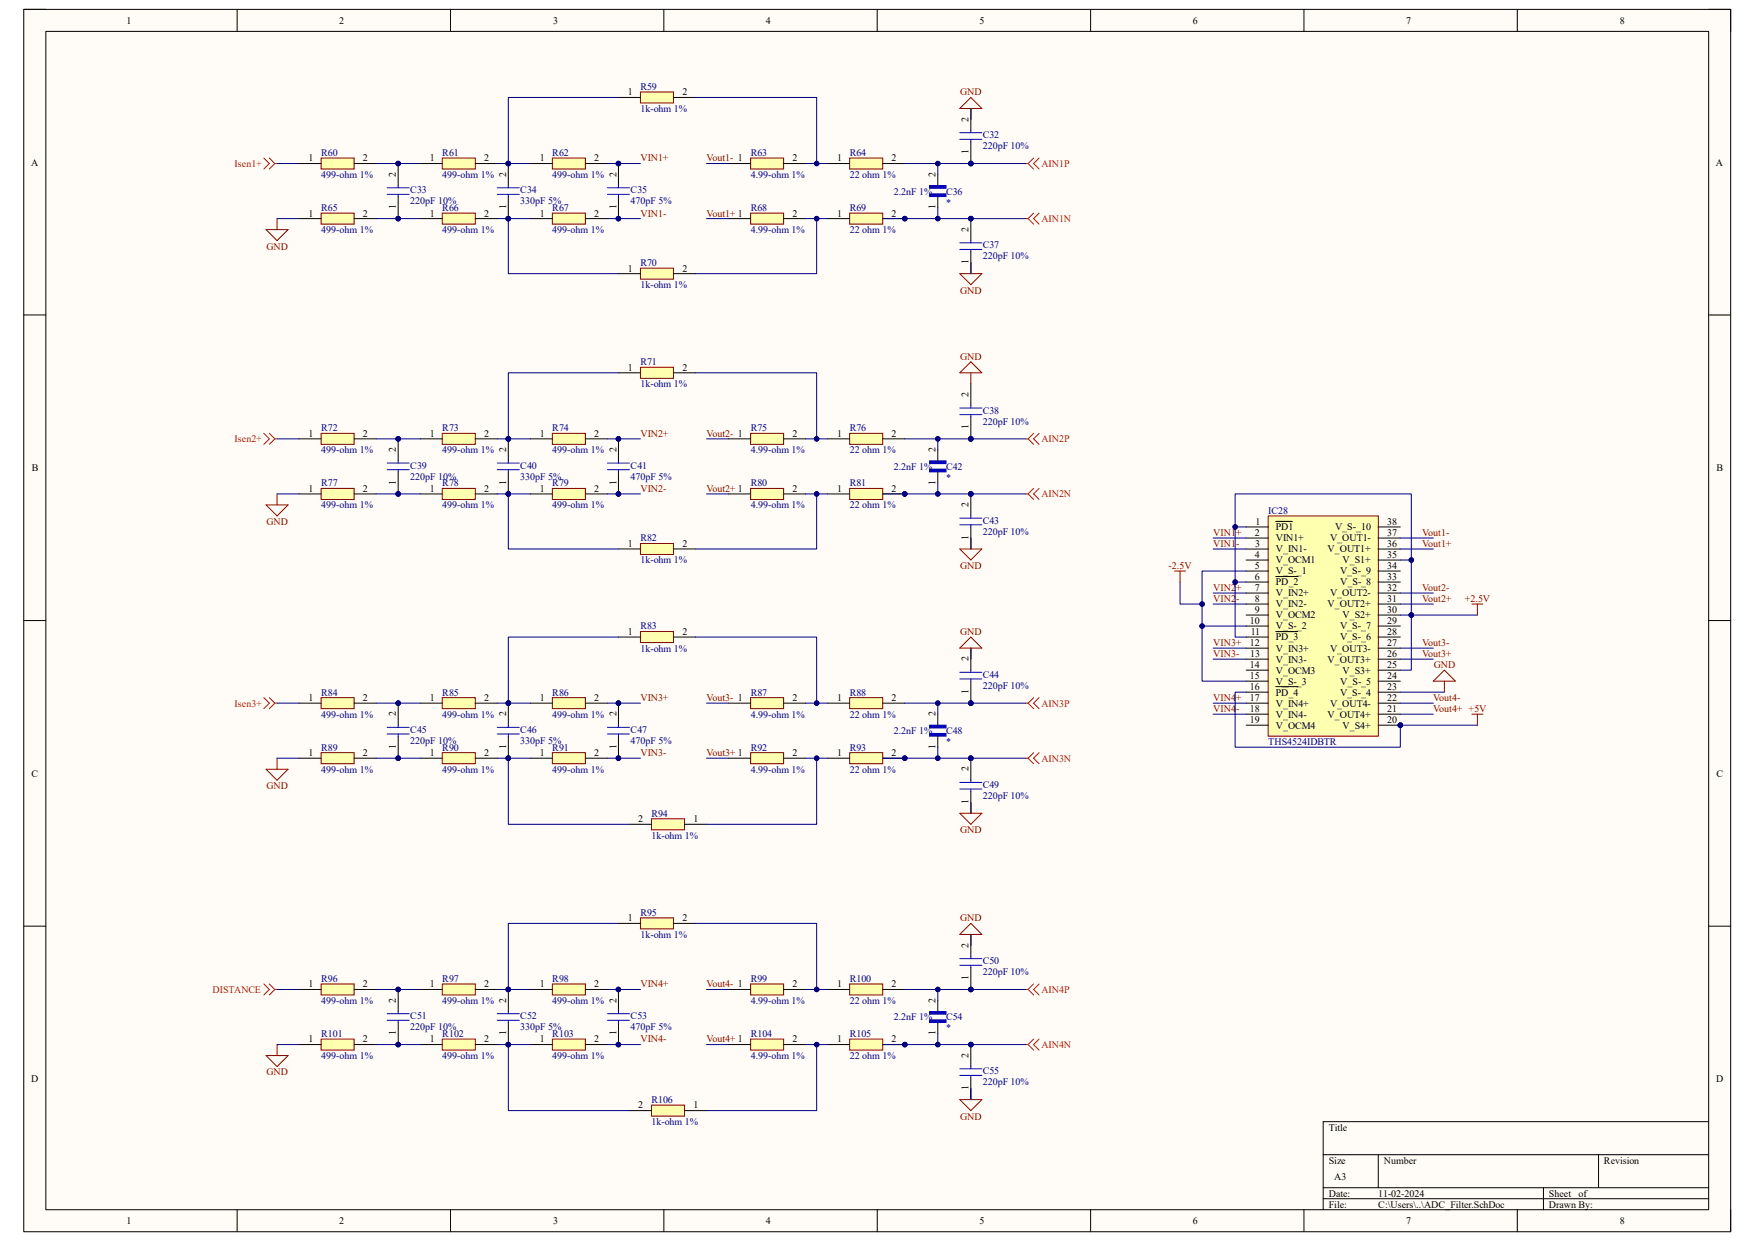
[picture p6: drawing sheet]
<svg xmlns="http://www.w3.org/2000/svg" width="297mm" height="210mm" viewBox="0 0 297 210" stroke-linecap="round" stroke-linejoin="round" font-family="sans-serif">
<defs><g id="words">
<g font-size="1.7">
<text x="21.4" y="4">1</text>
<text x="57.4" y="4">2</text>
<text x="93.6" y="4">3</text>
<text x="129.6" y="4">4</text>
<text x="165.8" y="4">5</text>
<text x="201.8" y="4">6</text>
<text x="238" y="4">7</text>
<text x="274.1" y="4">8</text>
<text x="106.3" y="16.1">1</text>
<text x="115.5" y="16.1">2</text>
<text x="163.9" y="20.6" transform="rotate(-90 163.9 20.6)">2</text>
<text x="5.3" y="28">A</text>
<text x="52.2" y="27.3">1</text>
<text x="61.4" y="27.3">2</text>
<text x="67" y="29.9" transform="rotate(-90 67 29.9)">2</text>
<text x="72.7" y="27.3">1</text>
<text x="81.9" y="27.3">2</text>
<text x="85.6" y="29.9" transform="rotate(-90 85.6 29.9)">2</text>
<text x="91.4" y="27.3">1</text>
<text x="100.5" y="27.3">2</text>
<text x="104.3" y="29.9" transform="rotate(-90 104.3 29.9)">2</text>
<text x="134.1" y="27.3">2</text>
<text x="141.7" y="27.3">1</text>
<text x="150.9" y="27.3">2</text>
<text x="158.3" y="29.9" transform="rotate(-90 158.3 29.9)">2</text>
<text x="163.9" y="26.1" transform="rotate(-90 163.9 26.1)">1</text>
<text x="290.4" y="28">A</text>
<text x="67" y="35.4" transform="rotate(-90 67 35.4)">1</text>
<text x="85.6" y="35.4" transform="rotate(-90 85.6 35.4)">1</text>
<text x="104.3" y="35.4" transform="rotate(-90 104.3 35.4)">1</text>
<text x="158.3" y="35.4" transform="rotate(-90 158.3 35.4)">1</text>
<text x="52.2" y="36.7">1</text>
<text x="61.4" y="36.7">2</text>
<text x="72.7" y="36.7">1</text>
<text x="81.9" y="36.7">2</text>
<text x="91.4" y="36.7">1</text>
<text x="100.5" y="36.7">2</text>
<text x="134.1" y="36.7">2</text>
<text x="141.7" y="36.7">1</text>
<text x="150.9" y="36.7">2</text>
<text x="163.9" y="39.2" transform="rotate(-90 163.9 39.2)">2</text>
<text x="106.3" y="46">1</text>
<text x="115.5" y="46">2</text>
<text x="163.9" y="44.7" transform="rotate(-90 163.9 44.7)">1</text>
<text x="106.3" y="62.7">1</text>
<text x="115.5" y="62.7">2</text>
<text x="163.9" y="67.2" transform="rotate(-90 163.9 67.2)">2</text>
<text x="52.2" y="73.9">1</text>
<text x="61.4" y="73.9">2</text>
<text x="67" y="76.5" transform="rotate(-90 67 76.5)">2</text>
<text x="72.7" y="73.9">1</text>
<text x="81.9" y="73.9">2</text>
<text x="85.6" y="76.5" transform="rotate(-90 85.6 76.5)">2</text>
<text x="91.4" y="73.9">1</text>
<text x="100.5" y="73.9">2</text>
<text x="104.3" y="76.5" transform="rotate(-90 104.3 76.5)">2</text>
<text x="134.1" y="73.9">2</text>
<text x="141.7" y="73.9">1</text>
<text x="150.9" y="73.9">2</text>
<text x="158.3" y="76.5" transform="rotate(-90 158.3 76.5)">2</text>
<text x="163.9" y="72.7" transform="rotate(-90 163.9 72.7)">1</text>
<text x="5.4" y="79.8">B</text>
<text x="52.2" y="83.2">1</text>
<text x="61.4" y="83.2">2</text>
<text x="67" y="82" transform="rotate(-90 67 82)">1</text>
<text x="72.7" y="83.2">1</text>
<text x="81.9" y="83.2">2</text>
<text x="85.6" y="82" transform="rotate(-90 85.6 82)">1</text>
<text x="91.4" y="83.2">1</text>
<text x="100.5" y="83.2">2</text>
<text x="104.3" y="82" transform="rotate(-90 104.3 82)">1</text>
<text x="134.1" y="83.2">2</text>
<text x="141.7" y="83.2">1</text>
<text x="150.9" y="83.2">2</text>
<text x="158.3" y="82" transform="rotate(-90 158.3 82)">1</text>
<text x="290.5" y="79.8">B</text>
<text x="163.9" y="85.8" transform="rotate(-90 163.9 85.8)">2</text>
<text x="212.5" y="88.8">1</text>
<text x="215.9" y="89.7">PD1</text>
<text x="225.9" y="89.7">V_S-_10</text>
<text x="234.7" y="88.8">38</text>
<text x="106.3" y="92.5">1</text>
<text x="115.5" y="92.5">2</text>
<text x="163.9" y="91.3" transform="rotate(-90 163.9 91.3)">1</text>
<text x="212.3" y="90.7">2</text>
<text x="212.3" y="94.4">4</text>
<text x="212.4" y="92.5">3</text>
<text x="215.9" y="91.6">VIN1+</text>
<text x="215.9" y="93.5">V_IN1-</text>
<text x="215.9" y="95.3">V_OCM1</text>
<text x="224.7" y="93.5">V_OUT1+</text>
<text x="225.1" y="91.6">V_OUT1-</text>
<text x="227.2" y="95.3">V_S1+</text>
<text x="234.7" y="90.7">37</text>
<text x="234.7" y="92.5">36</text>
<text x="234.7" y="94.4">35</text>
<text x="212.3" y="98.1">6</text>
<text x="212.3" y="100">7</text>
<text x="212.4" y="96.3">5</text>
<text x="212.4" y="101.9">8</text>
<text x="215.9" y="97.2">V_S-_1</text>
<text x="215.9" y="99.1">PD_2</text>
<text x="215.9" y="100.9">V_IN2+</text>
<text x="225.1" y="100.9">V_OUT2-</text>
<text x="226.8" y="97.2">V_S-_9</text>
<text x="226.8" y="99.1">V_S-_8</text>
<text x="234.7" y="96.3">34</text>
<text x="234.7" y="98.1">33</text>
<text x="234.7" y="100">32</text>
<text x="234.7" y="101.9">31</text>
<text x="106.3" y="107.4">1</text>
<text x="115.5" y="107.4">2</text>
<text x="211.5" y="105.6">10</text>
<text x="211.7" y="107.4">11</text>
<text x="212.3" y="103.7">9</text>
<text x="215.9" y="102.8">V_IN2-</text>
<text x="215.9" y="104.6">V_OCM2</text>
<text x="215.9" y="106.5">V_S-_2</text>
<text x="224.7" y="102.8">V_OUT2+</text>
<text x="226.8" y="106.5">V_S-_7</text>
<text x="227.2" y="104.6">V_S2+</text>
<text x="234.7" y="103.7">30</text>
<text x="234.7" y="105.6">29</text>
<text x="234.7" y="107.4">28</text>
<text x="163.9" y="111.9" transform="rotate(-90 163.9 111.9)">2</text>
<text x="211.5" y="109.3">12</text>
<text x="211.5" y="113.1">14</text>
<text x="211.6" y="111.2">13</text>
<text x="215.9" y="108.4">PD_3</text>
<text x="215.9" y="110.3">V_IN3+</text>
<text x="215.9" y="112.1">V_IN3-</text>
<text x="224.7" y="112.1">V_OUT3+</text>
<text x="225.1" y="110.3">V_OUT3-</text>
<text x="226.8" y="108.4">V_S-_6</text>
<text x="234.7" y="109.3">27</text>
<text x="234.7" y="111.2">26</text>
<text x="234.7" y="113.1">25</text>
<text x="52.2" y="118.7">1</text>
<text x="61.4" y="118.7">2</text>
<text x="72.7" y="118.7">1</text>
<text x="81.9" y="118.7">2</text>
<text x="91.4" y="118.7">1</text>
<text x="100.5" y="118.7">2</text>
<text x="134.1" y="118.7">2</text>
<text x="141.7" y="118.7">1</text>
<text x="150.9" y="118.7">2</text>
<text x="163.9" y="117.4" transform="rotate(-90 163.9 117.4)">1</text>
<text x="211.5" y="116.8">16</text>
<text x="211.5" y="118.7">17</text>
<text x="211.5" y="114.9">15</text>
<text x="215.9" y="114">V_OCM3</text>
<text x="215.9" y="115.9">V_S-_3</text>
<text x="215.9" y="117.7">PD_4</text>
<text x="215.9" y="119.6">V_IN4+</text>
<text x="225.1" y="119.6">V_OUT4-</text>
<text x="226.8" y="117.7">V_S-_4</text>
<text x="226.8" y="115.9">V_S-_5</text>
<text x="227.2" y="114">V_S3+</text>
<text x="234.7" y="114.9">24</text>
<text x="234.7" y="116.8">23</text>
<text x="234.7" y="118.7">22</text>
<text x="67" y="121.2" transform="rotate(-90 67 121.2)">2</text>
<text x="85.6" y="121.2" transform="rotate(-90 85.6 121.2)">2</text>
<text x="104.3" y="121.2" transform="rotate(-90 104.3 121.2)">2</text>
<text x="158.3" y="121.2" transform="rotate(-90 158.3 121.2)">2</text>
<text x="211.5" y="122.4">19</text>
<text x="211.5" y="120.5">18</text>
<text x="215.9" y="121.5">V_IN4-</text>
<text x="215.9" y="123.3">V_OCM4</text>
<text x="224.7" y="121.5">V_OUT4+</text>
<text x="227.2" y="123.3">V_S4+</text>
<text x="234.7" y="120.5">21</text>
<text x="234.7" y="122.4">20</text>
<text x="5.3" y="131.4">C</text>
<text x="52.2" y="128">1</text>
<text x="61.4" y="128">2</text>
<text x="67" y="126.7" transform="rotate(-90 67 126.7)">1</text>
<text x="72.7" y="128">1</text>
<text x="81.9" y="128">2</text>
<text x="85.6" y="126.7" transform="rotate(-90 85.6 126.7)">1</text>
<text x="91.4" y="128">1</text>
<text x="100.5" y="128">2</text>
<text x="104.3" y="126.7" transform="rotate(-90 104.3 126.7)">1</text>
<text x="134.1" y="128">2</text>
<text x="141.7" y="128">1</text>
<text x="150.9" y="128">2</text>
<text x="158.3" y="126.7" transform="rotate(-90 158.3 126.7)">1</text>
<text x="163.9" y="130.6" transform="rotate(-90 163.9 130.6)">2</text>
<text x="290.5" y="131.4">C</text>
<text x="163.9" y="136" transform="rotate(-90 163.9 136)">1</text>
<text x="108" y="139.1">2</text>
<text x="117.3" y="139.1">1</text>
<text x="106.3" y="155.9">1</text>
<text x="115.5" y="155.9">2</text>
<text x="163.9" y="160.4" transform="rotate(-90 163.9 160.4)">2</text>
<text x="52.2" y="167.1">1</text>
<text x="61.4" y="167.1">2</text>
<text x="72.7" y="167.1">1</text>
<text x="81.9" y="167.1">2</text>
<text x="91.4" y="167.1">1</text>
<text x="100.5" y="167.1">2</text>
<text x="134.1" y="167.1">2</text>
<text x="141.7" y="167.1">1</text>
<text x="150.9" y="167.1">2</text>
<text x="163.9" y="165.9" transform="rotate(-90 163.9 165.9)">1</text>
<text x="67" y="169.7" transform="rotate(-90 67 169.7)">2</text>
<text x="85.6" y="169.7" transform="rotate(-90 85.6 169.7)">2</text>
<text x="104.3" y="169.7" transform="rotate(-90 104.3 169.7)">2</text>
<text x="158.3" y="169.7" transform="rotate(-90 158.3 169.7)">2</text>
<text x="52.2" y="176.4">1</text>
<text x="61.4" y="176.4">2</text>
<text x="67" y="175.2" transform="rotate(-90 67 175.2)">1</text>
<text x="72.7" y="176.4">1</text>
<text x="81.9" y="176.4">2</text>
<text x="85.6" y="175.2" transform="rotate(-90 85.6 175.2)">1</text>
<text x="91.4" y="176.4">1</text>
<text x="100.5" y="176.4">2</text>
<text x="104.3" y="175.2" transform="rotate(-90 104.3 175.2)">1</text>
<text x="134.1" y="176.4">2</text>
<text x="141.7" y="176.4">1</text>
<text x="150.9" y="176.4">2</text>
<text x="158.3" y="175.2" transform="rotate(-90 158.3 175.2)">1</text>
<text x="163.9" y="179" transform="rotate(-90 163.9 179)">2</text>
<text x="5.3" y="183.2">D</text>
<text x="163.9" y="184.5" transform="rotate(-90 163.9 184.5)">1</text>
<text x="290.4" y="183.2">D</text>
<text x="108" y="187.6">2</text>
<text x="117.3" y="187.6">1</text>
<text x="224.9" y="191.3">Title</text>
<text x="224.9" y="196.9">Size</text>
<text x="234.2" y="196.9">Number</text>
<text x="271.4" y="196.9">Revision</text>
<text x="224.9" y="202.5">Date:</text>
<text x="225.8" y="199.7">A3</text>
<text x="233.3" y="202.5">11-02-2024</text>
<text x="262.1" y="202.5">Sheet</text>
<text x="267.2" y="202.5">of</text>
<text x="21.4" y="207.2">1</text>
<text x="57.4" y="207.2">2</text>
<text x="93.6" y="207.2">3</text>
<text x="129.6" y="207.2">4</text>
<text x="165.8" y="207.2">5</text>
<text x="201.8" y="207.2">6</text>
<text x="224.9" y="204.4">File:</text>
<text x="233.3" y="204.4">C:\Users\..\ADC_Filter.SchDoc</text>
<text x="238" y="207.2">7</text>
<text x="262.1" y="204.4">Drawn By:</text>
<text x="274.1" y="207.2">8</text>
</g>
<g font-size="1.7" fill="#000080">
<text x="108.4" y="15.2">R59</text>
<text x="108.4" y="18.9">1k-ohm 1%</text>
<text x="166.3" y="23.4">C32</text>
<text x="54.4" y="26.4">R60</text>
<text x="74.8" y="26.4">R61</text>
<text x="93.5" y="26.4">R62</text>
<text x="127" y="26.4">R63</text>
<text x="143.8" y="26.4">R64</text>
<text x="166.3" y="25.3">220pF 10%</text>
<text x="54.4" y="30.1">499-ohm 1%</text>
<text x="54.4" y="35.7">R65</text>
<text x="69.4" y="32.7">C33</text>
<text x="69.4" y="34.6">220pF 10%</text>
<text x="74.8" y="30.1">499-ohm 1%</text>
<text x="74.8" y="35.7">R66</text>
<text x="88.1" y="32.7">C34</text>
<text x="88.1" y="34.6">330pF 5%</text>
<text x="93.5" y="30.1">499-ohm 1%</text>
<text x="93.5" y="35.7">R67</text>
<text x="106.7" y="32.7">C35</text>
<text x="106.7" y="34.6">470pF 5%</text>
<text x="127" y="30.1">4.99-ohm 1%</text>
<text x="127" y="35.7">R68</text>
<text x="143.8" y="30.1">22 ohm 1%</text>
<text x="143.8" y="35.7">R69</text>
<text x="151.3" y="32.9">2.2nF 1%</text>
<text x="160.1" y="34.8">*</text>
<text x="160.1" y="32.9">C36</text>
<text x="54.4" y="39.5">499-ohm 1%</text>
<text x="74.8" y="39.5">499-ohm 1%</text>
<text x="93.5" y="39.5">499-ohm 1%</text>
<text x="127" y="39.5">4.99-ohm 1%</text>
<text x="143.8" y="39.5">22 ohm 1%</text>
<text x="108.4" y="45">R70</text>
<text x="166.3" y="42">C37</text>
<text x="166.3" y="43.9">220pF 10%</text>
<text x="108.4" y="48.8">1k-ohm 1%</text>
<text x="108.4" y="61.8">R71</text>
<text x="108.4" y="65.5">1k-ohm 1%</text>
<text x="166.3" y="70">C38</text>
<text x="166.3" y="71.9">220pF 10%</text>
<text x="54.4" y="73">R72</text>
<text x="54.4" y="76.7">499-ohm 1%</text>
<text x="74.8" y="73">R73</text>
<text x="74.8" y="76.7">499-ohm 1%</text>
<text x="93.5" y="73">R74</text>
<text x="93.5" y="76.7">499-ohm 1%</text>
<text x="127" y="73">R75</text>
<text x="127" y="76.7">4.99-ohm 1%</text>
<text x="143.8" y="73">R76</text>
<text x="143.8" y="76.7">22 ohm 1%</text>
<text x="54.4" y="82.3">R77</text>
<text x="69.4" y="79.3">C39</text>
<text x="69.4" y="81.2">220pF 10%</text>
<text x="74.8" y="82.3">R78</text>
<text x="88.1" y="79.3">C40</text>
<text x="88.1" y="81.2">330pF 5%</text>
<text x="93.5" y="82.3">R79</text>
<text x="106.7" y="79.3">C41</text>
<text x="106.7" y="81.2">470pF 5%</text>
<text x="127" y="82.3">R80</text>
<text x="143.8" y="82.3">R81</text>
<text x="151.3" y="79.5">2.2nF 1%</text>
<text x="160.1" y="81.4">*</text>
<text x="160.1" y="79.5">C42</text>
<text x="54.4" y="86">499-ohm 1%</text>
<text x="74.8" y="86">499-ohm 1%</text>
<text x="93.5" y="86">499-ohm 1%</text>
<text x="127" y="86">4.99-ohm 1%</text>
<text x="143.8" y="86">22 ohm 1%</text>
<text x="166.3" y="88.6">C43</text>
<text x="214.6" y="87">IC28</text>
<text x="108.4" y="91.6">R82</text>
<text x="108.4" y="95.3">1k-ohm 1%</text>
<text x="166.3" y="90.5">220pF 10%</text>
<text x="108.4" y="106.5">R83</text>
<text x="108.4" y="110.3">1k-ohm 1%</text>
<text x="54.4" y="117.7">R84</text>
<text x="74.8" y="117.7">R85</text>
<text x="93.5" y="117.7">R86</text>
<text x="127" y="117.7">R87</text>
<text x="143.8" y="117.7">R88</text>
<text x="166.3" y="114.7">C44</text>
<text x="166.3" y="116.6">220pF 10%</text>
<text x="54.4" y="121.5">499-ohm 1%</text>
<text x="69.4" y="124">C45</text>
<text x="69.4" y="125.9">220pF 10%</text>
<text x="74.8" y="121.5">499-ohm 1%</text>
<text x="88.1" y="124">C46</text>
<text x="88.1" y="125.9">330pF 5%</text>
<text x="93.5" y="121.5">499-ohm 1%</text>
<text x="106.7" y="124">C47</text>
<text x="106.7" y="125.9">470pF 5%</text>
<text x="127" y="121.5">4.99-ohm 1%</text>
<text x="143.8" y="121.5">22 ohm 1%</text>
<text x="151.3" y="124.2">2.2nF 1%</text>
<text x="160.1" y="124.2">C48</text>
<text x="54.4" y="127">R89</text>
<text x="54.4" y="130.8">499-ohm 1%</text>
<text x="74.8" y="127">R90</text>
<text x="74.8" y="130.8">499-ohm 1%</text>
<text x="93.5" y="127">R91</text>
<text x="93.5" y="130.8">499-ohm 1%</text>
<text x="127" y="127">R92</text>
<text x="127" y="130.8">4.99-ohm 1%</text>
<text x="143.8" y="127">R93</text>
<text x="143.8" y="130.8">22 ohm 1%</text>
<text x="160.1" y="126.1">*</text>
<text x="214.6" y="126.1">THS4524IDBTR</text>
<text x="166.3" y="133.3">C49</text>
<text x="166.3" y="135.2">220pF 10%</text>
<text x="110.2" y="138.2">R94</text>
<text x="110.2" y="141.9">1k-ohm 1%</text>
<text x="108.4" y="155">R95</text>
<text x="108.4" y="158.7">1k-ohm 1%</text>
<text x="54.4" y="166.2">R96</text>
<text x="74.8" y="166.2">R97</text>
<text x="93.5" y="166.2">R98</text>
<text x="127" y="166.2">R99</text>
<text x="143.8" y="166.2">R100</text>
<text x="166.3" y="163.2">C50</text>
<text x="166.3" y="165.1">220pF 10%</text>
<text x="54.4" y="169.9">499-ohm 1%</text>
<text x="69.4" y="172.5">C51</text>
<text x="74.8" y="169.9">499-ohm 1%</text>
<text x="88.1" y="172.5">C52</text>
<text x="93.5" y="169.9">499-ohm 1%</text>
<text x="106.7" y="172.5">C53</text>
<text x="127" y="169.9">4.99-ohm 1%</text>
<text x="143.8" y="169.9">22 ohm 1%</text>
<text x="151.3" y="172.7">2.2nF 1%</text>
<text x="160.1" y="172.7">C54</text>
<text x="54.4" y="175.5">R101</text>
<text x="54.4" y="179.2">499-ohm 1%</text>
<text x="69.4" y="174.4">220pF 10%</text>
<text x="74.8" y="175.5">R102</text>
<text x="74.8" y="179.2">499-ohm 1%</text>
<text x="88.1" y="174.4">330pF 5%</text>
<text x="93.5" y="175.5">R103</text>
<text x="93.5" y="179.2">499-ohm 1%</text>
<text x="106.7" y="174.4">470pF 5%</text>
<text x="127" y="175.5">R104</text>
<text x="127" y="179.2">4.99-ohm 1%</text>
<text x="143.8" y="175.5">R105</text>
<text x="143.8" y="179.2">22 ohm 1%</text>
<text x="160.1" y="174.5">*</text>
<text x="166.3" y="181.8">C55</text>
<text x="166.3" y="183.7">220pF 10%</text>
<text x="110.2" y="186.6">R106</text>
<text x="110.2" y="190.4">1k-ohm 1%</text>
</g>
<g font-size="1.7" fill="#800000">
<text x="162.5" y="16.1">GND</text>
<text x="108.4" y="27.3">VIN1+</text>
<text x="119.5" y="27.3">Vout1- 1</text>
<text x="108.4" y="36.7">VIN1-</text>
<text x="119.5" y="36.7">Vout1+ 1</text>
<text x="45.1" y="42.2">GND</text>
<text x="162.5" y="49.7">GND</text>
<text x="162.5" y="60.9">GND</text>
<text x="108.4" y="73.9">VIN2+</text>
<text x="119.5" y="73.9">Vout2- 1</text>
<text x="108.4" y="83.2">VIN2-</text>
<text x="119.5" y="83.2">Vout2+ 1</text>
<text x="45.1" y="88.8">GND</text>
<text x="205.3" y="90.7">VIN1+</text>
<text x="205.3" y="92.5">VIN1-</text>
<text x="240.7" y="90.7">Vout1-</text>
<text x="240.7" y="92.5">Vout1+</text>
<text x="162.5" y="96.3">GND</text>
<text x="197.8" y="96.3">-2.5V</text>
<text x="205.3" y="100">VIN2+</text>
<text x="205.3" y="101.9">VIN2-</text>
<text x="240.7" y="100">Vout2-</text>
<text x="240.7" y="101.9">Vout2+</text>
<text x="247.9" y="101.9">+2.5V</text>
<text x="162.5" y="107.4">GND</text>
<text x="205.3" y="109.3">VIN3+</text>
<text x="205.3" y="111.2">VIN3-</text>
<text x="240.7" y="109.3">Vout3-</text>
<text x="240.7" y="111.2">Vout3+</text>
<text x="242.7" y="113.1">GND</text>
<text x="108.4" y="118.7">VIN3+</text>
<text x="119.5" y="118.7">Vout3- 1</text>
<text x="205.3" y="118.7">VIN4+</text>
<text x="242.6" y="118.7">Vout4-</text>
<text x="205.3" y="120.5">VIN4-</text>
<text x="242.6" y="120.5">Vout4+ +5V</text>
<text x="108.4" y="128">VIN3-</text>
<text x="119.5" y="128">Vout3+ 1</text>
<text x="45.1" y="133.6">GND</text>
<text x="162.5" y="141">GND</text>
<text x="162.5" y="155.9">GND</text>
<text x="108.4" y="167.1">VIN4+</text>
<text x="119.5" y="167.1">Vout4- 1</text>
<text x="108.4" y="176.4">VIN4-</text>
<text x="119.5" y="176.4">Vout4+ 1</text>
<text x="45.1" y="182">GND</text>
<text x="162.5" y="189.5">GND</text>
</g>
<g font-size="1.7" fill="#f00">
<text x="39.7" y="28.2">Isen1+</text>
<text x="176.2" y="28.2">AIN1P</text>
<text x="176.2" y="37.6">AIN1N</text>
<text x="39.7" y="74.8">Isen2+</text>
<text x="176.2" y="74.8">AIN2P</text>
<text x="176.2" y="84.2">AIN2N</text>
<text x="39.7" y="119.6">Isen3+</text>
<text x="176.2" y="119.6">AIN3P</text>
<text x="176.2" y="128.9">AIN3N</text>
<text x="36" y="168">DISTANCE</text>
<text x="176.2" y="168">AIN4P</text>
<text x="176.2" y="177.3">AIN4N</text>
</g>
</g></defs>
<path d="M4 1.6h288.9v206.8h-288.9z" fill-rule="evenodd" fill="#fffcf8"/>
<path d="M4 1.6h288.9v206.8h-288.9z" fill="none" stroke="#000" stroke-width=".17"/>
<path d="M7.8 5.3h281.4v199.4h-281.4z" fill-rule="evenodd" fill="#fffcf8"/>
<g fill="none" stroke="#000" stroke-width=".17">
<path d="M4 1.6h3.7M7.8 5.3h281.4v199.4h-281.4zM40.1 1.6v3.7M76.2 1.6v3.7M112.3 1.6v3.7M148.5 1.6v3.7M184.6 1.6v3.7M220.7 1.6v3.7M256.8 1.6v3.7M289.2 1.6h3.7v3.7M4 53.3h3.7M289.2 53.3h3.7"/>
<path d="M4 105h3.8M289.2 105h3.7M4 156.7h3.8M289.2 156.7h3.7M223.9 195.4h65.3M233.3 195.4v5.6M270.5 195.4v5.6M289.2 189.8h-65.3v14.9M40.1 204.7v3.7M76.2 204.7v3.7M112.4 204.7v3.7M148.5 204.7v3.7"/>
<path d="M184.6 204.7v3.7M220.7 204.7v3.7M223.9 201h65.3M223.9 202.9h65.3M256.8 204.7v3.7M261.2 201v3.7M292.9 204.7v3.7"/>
</g>
<circle cx="237" cy="122.7" r=".37" fill="#000080"/>
<circle cx="237" cy="122.7" r=".37" fill="none" stroke="#000080" stroke-width=".17"/>
<path d="M214.6 87.3h18.7v37.3h-18.7z" fill-rule="evenodd" fill="#ffffb0"/>
<path d="M214.6 87.3h18.7v37.3h-18.7z" fill="none" stroke="#800000" stroke-width=".17"/>
<g fill="none" stroke="#000" stroke-width=".17">
<path d="M210.9 89.2h3.7M210.9 91h3.7M210.9 92.9h3.7M210.9 94.8h3.7M210.9 96.6h3.7M210.9 98.5h3.7M215.9 88.2h2.8M215.9 97.6h3.8M233.3 89.2h3.7M233.3 91h3.7M233.3 92.9h3.7M233.3 94.8h3.7"/>
<path d="M233.3 96.6h3.7M233.3 98.5h3.7M210.9 100.4h3.7M210.9 102.2h3.7M210.9 104.1h3.7M210.9 105.9h3.7M210.9 107.8h3.7M210.9 109.7h3.7M210.9 111.5h3.7M210.9 113.4h3.7M210.9 115.3h3.7M210.9 117.1h3.7"/>
<path d="M210.9 119h3.7M215.9 106.9h3.7M215.9 116.2h3.8M233.3 100.4h3.7M233.3 102.2h3.7M233.3 104.1h3.7M233.3 105.9h3.7M233.3 107.8h3.7M233.3 109.7h3.7M233.3 111.5h3.7M233.3 113.4h3.7M233.3 115.3h3.7"/>
<path d="M233.3 117.1h3.7M233.3 119h3.7M210.9 120.9h3.7M210.9 122.7h3.7M233.3 120.9h3.7M233.3 122.7h3.7"/>
</g>
<circle cx="237" cy="122.7" r=".37" fill="#000080"/>
<circle cx="237" cy="122.7" r=".37" fill="none" stroke="#000080" stroke-width=".17"/>
<path d="M54.3 26.7h5.6v1.9h-5.6z" fill-rule="evenodd" fill="#ffffb0"/>
<path d="M54.3 26.7h5.6v1.9h-5.6z" fill="none" stroke="#800000" stroke-width=".17"/>
<path d="M50.6 27.7h3.7M59.9 27.7h3.8" fill="none" stroke="#000" stroke-width=".17"/>
<path d="M54.3 36.1h5.6v1.8h-5.6z" fill-rule="evenodd" fill="#ffffb0"/>
<path d="M54.3 36.1h5.6v1.8h-5.6z" fill="none" stroke="#800000" stroke-width=".17"/>
<path d="M50.6 37h3.7M59.9 37h3.8" fill="none" stroke="#000" stroke-width=".17"/>
<path d="M74.8 26.7h5.6v1.9h-5.6z" fill-rule="evenodd" fill="#ffffb0"/>
<path d="M74.8 26.7h5.6v1.9h-5.6z" fill="none" stroke="#800000" stroke-width=".17"/>
<path d="M71.1 27.7h3.7M80.4 27.7h3.8" fill="none" stroke="#000" stroke-width=".17"/>
<path d="M74.8 36.1h5.6v1.8h-5.6z" fill-rule="evenodd" fill="#ffffb0"/>
<path d="M74.8 36.1h5.6v1.8h-5.6z" fill="none" stroke="#800000" stroke-width=".17"/>
<path d="M71.1 37h3.7M80.4 37h3.8" fill="none" stroke="#000" stroke-width=".17"/>
<circle cx="67.4" cy="37" r=".37" fill="#000080"/>
<circle cx="67.4" cy="37" r=".37" fill="none" stroke="#000080" stroke-width=".17"/>
<circle cx="67.4" cy="27.7" r=".37" fill="#000080"/>
<circle cx="67.4" cy="27.7" r=".37" fill="none" stroke="#000080" stroke-width=".17"/>
<path d="M67.4 33.3v3.7" fill="none" stroke="#000" stroke-width=".17"/>
<circle cx="67.4" cy="37" r=".37" fill="#000080"/>
<circle cx="67.4" cy="37" r=".37" fill="none" stroke="#000080" stroke-width=".17"/>
<path d="M67.4 27.7v3.7" fill="none" stroke="#000" stroke-width=".17"/>
<circle cx="67.4" cy="27.7" r=".37" fill="#000080"/>
<circle cx="67.4" cy="27.7" r=".37" fill="none" stroke="#000080" stroke-width=".17"/>
<path d="M65.5 32.9h3.8M65.5 31.8h3.8M67.4 31.4v.4M67.4 32.9v.4" fill="none" stroke="#00f" stroke-width=".17"/>
<circle cx="86" cy="37" r=".37" fill="#000080"/>
<circle cx="86" cy="37" r=".37" fill="none" stroke="#000080" stroke-width=".17"/>
<circle cx="86" cy="27.7" r=".37" fill="#000080"/>
<circle cx="86" cy="27.7" r=".37" fill="none" stroke="#000080" stroke-width=".17"/>
<path d="M86 33.3v3.7" fill="none" stroke="#000" stroke-width=".17"/>
<circle cx="86" cy="37" r=".37" fill="#000080"/>
<circle cx="86" cy="37" r=".37" fill="none" stroke="#000080" stroke-width=".17"/>
<path d="M86 27.7v3.7" fill="none" stroke="#000" stroke-width=".17"/>
<circle cx="86" cy="27.7" r=".37" fill="#000080"/>
<circle cx="86" cy="27.7" r=".37" fill="none" stroke="#000080" stroke-width=".17"/>
<path d="M84.2 32.9h3.7M84.2 31.8h3.7M86 31.4v.4M86 32.9v.4" fill="none" stroke="#00f" stroke-width=".17"/>
<circle cx="104.7" cy="37" r=".37" fill="#000080"/>
<circle cx="104.7" cy="37" r=".37" fill="none" stroke="#000080" stroke-width=".17"/>
<circle cx="104.7" cy="27.7" r=".37" fill="#000080"/>
<circle cx="104.7" cy="27.7" r=".37" fill="none" stroke="#000080" stroke-width=".17"/>
<path d="M104.7 33.3v3.7" fill="none" stroke="#000" stroke-width=".17"/>
<circle cx="104.7" cy="37" r=".37" fill="#000080"/>
<circle cx="104.7" cy="37" r=".37" fill="none" stroke="#000080" stroke-width=".17"/>
<path d="M104.7 27.7v3.7" fill="none" stroke="#000" stroke-width=".17"/>
<circle cx="104.7" cy="27.7" r=".37" fill="#000080"/>
<circle cx="104.7" cy="27.7" r=".37" fill="none" stroke="#000080" stroke-width=".17"/>
<path d="M102.8 32.9h3.7M102.8 31.8h3.7M104.7 31.4v.4M104.7 32.9v.4" fill="none" stroke="#00f" stroke-width=".17"/>
<path d="M93.5 26.7h5.6v1.9h-5.6z" fill-rule="evenodd" fill="#ffffb0"/>
<path d="M93.5 26.7h5.6v1.9h-5.6z" fill="none" stroke="#800000" stroke-width=".17"/>
<path d="M89.8 27.7h3.7M99.1 27.7h3.7" fill="none" stroke="#000" stroke-width=".17"/>
<path d="M93.5 36.1h5.6v1.8h-5.6z" fill-rule="evenodd" fill="#ffffb0"/>
<path d="M93.5 36.1h5.6v1.8h-5.6z" fill="none" stroke="#800000" stroke-width=".17"/>
<path d="M89.8 37h3.7M99.1 37h3.7" fill="none" stroke="#000" stroke-width=".17"/>
<path d="M127 26.7h5.6v1.9h-5.6z" fill-rule="evenodd" fill="#ffffb0"/>
<path d="M127 26.7h5.6v1.9h-5.6z" fill="none" stroke="#800000" stroke-width=".17"/>
<path d="M123.3 27.7h3.7M132.6 27.7h3.7" fill="none" stroke="#000" stroke-width=".17"/>
<path d="M127 36.1h5.6v1.8h-5.6z" fill-rule="evenodd" fill="#ffffb0"/>
<path d="M127 36.1h5.6v1.8h-5.6z" fill="none" stroke="#800000" stroke-width=".17"/>
<path d="M123.3 37h3.7M132.6 37h3.7" fill="none" stroke="#000" stroke-width=".17"/>
<circle cx="164.3" cy="27.7" r=".37" fill="#000080"/>
<circle cx="164.3" cy="27.7" r=".37" fill="none" stroke="#000080" stroke-width=".17"/>
<path d="M164.3 24v3.7" fill="none" stroke="#000" stroke-width=".17"/>
<circle cx="164.3" cy="27.7" r=".37" fill="#000080"/>
<circle cx="164.3" cy="27.7" r=".37" fill="none" stroke="#000080" stroke-width=".17"/>
<path d="M164.3 18.4v3.7" fill="none" stroke="#000" stroke-width=".17"/>
<path d="M162.4 23.6h3.8M162.4 22.5h3.8M164.3 22.1v.4M164.3 23.6v.4" fill="none" stroke="#00f" stroke-width=".17"/>
<path d="M162.4 18.4l1.9-1.9 1.9 1.9zM164.3 18.4v1.8" fill="none" stroke="#800000" stroke-width=".17"/>
<path d="M157.3 32.8h2.8v.5h-2.8z" fill-rule="evenodd" fill="#00f"/>
<path d="M157.3 32.8h2.8v.5h-2.8z" fill="none" stroke="#00f" stroke-width=".17"/>
<path d="M157.3 31.4h2.8v.5h-2.8z" fill-rule="evenodd" fill="#00f"/>
<path d="M157.3 31.4h2.8v.5h-2.8z" fill="none" stroke="#00f" stroke-width=".17"/>
<path d="M158.7 29.5v1.9M158.7 33.3v1.8" fill="none" stroke="#000" stroke-width=".17"/>
<circle cx="164.3" cy="37" r=".37" fill="#000080"/>
<circle cx="164.3" cy="37" r=".37" fill="none" stroke="#000080" stroke-width=".17"/>
<path d="M164.3 37v3.7M164.3 42.6v3.7" fill="none" stroke="#000" stroke-width=".17"/>
<circle cx="164.3" cy="37" r=".37" fill="#000080"/>
<circle cx="164.3" cy="37" r=".37" fill="none" stroke="#000080" stroke-width=".17"/>
<path d="M162.4 42.2h3.8M162.4 41.1h3.8M164.3 40.7v.4M164.3 42.2v.4" fill="none" stroke="#00f" stroke-width=".17"/>
<path d="M162.4 46.3h3.8l-1.9 1.9zM164.3 44.4v1.9" fill="none" stroke="#800000" stroke-width=".17"/>
<path d="M143.8 26.7h5.6v1.9h-5.6z" fill-rule="evenodd" fill="#ffffb0"/>
<path d="M143.8 26.7h5.6v1.9h-5.6z" fill="none" stroke="#800000" stroke-width=".17"/>
<path d="M140.1 27.7h3.7M149.4 27.7h3.7" fill="none" stroke="#000" stroke-width=".17"/>
<circle cx="153.1" cy="37" r=".37" fill="#000080"/>
<circle cx="153.1" cy="37" r=".37" fill="none" stroke="#000080" stroke-width=".17"/>
<path d="M143.8 36.1h5.6v1.8h-5.6z" fill-rule="evenodd" fill="#ffffb0"/>
<path d="M143.8 36.1h5.6v1.8h-5.6z" fill="none" stroke="#800000" stroke-width=".17"/>
<path d="M140.1 37h3.7M149.4 37h3.7" fill="none" stroke="#000" stroke-width=".17"/>
<circle cx="153.1" cy="37" r=".37" fill="#000080"/>
<circle cx="153.1" cy="37" r=".37" fill="none" stroke="#000080" stroke-width=".17"/>
<path d="M54.3 73.3h5.6v1.9h-5.6z" fill-rule="evenodd" fill="#ffffb0"/>
<path d="M54.3 73.3h5.6v1.9h-5.6z" fill="none" stroke="#800000" stroke-width=".17"/>
<path d="M50.6 74.3h3.7M59.9 74.3h3.8" fill="none" stroke="#000" stroke-width=".17"/>
<path d="M54.3 82.7h5.6v1.8h-5.6z" fill-rule="evenodd" fill="#ffffb0"/>
<path d="M54.3 82.7h5.6v1.8h-5.6z" fill="none" stroke="#800000" stroke-width=".17"/>
<path d="M50.6 83.6h3.7M59.9 83.6h3.8" fill="none" stroke="#000" stroke-width=".17"/>
<path d="M74.8 73.3h5.6v1.9h-5.6z" fill-rule="evenodd" fill="#ffffb0"/>
<path d="M74.8 73.3h5.6v1.9h-5.6z" fill="none" stroke="#800000" stroke-width=".17"/>
<path d="M71.1 74.3h3.7M80.4 74.3h3.8" fill="none" stroke="#000" stroke-width=".17"/>
<path d="M74.8 82.7h5.6v1.8h-5.6z" fill-rule="evenodd" fill="#ffffb0"/>
<path d="M74.8 82.7h5.6v1.8h-5.6z" fill="none" stroke="#800000" stroke-width=".17"/>
<path d="M71.1 83.6h3.7M80.4 83.6h3.8" fill="none" stroke="#000" stroke-width=".17"/>
<circle cx="67.4" cy="83.6" r=".37" fill="#000080"/>
<circle cx="67.4" cy="83.6" r=".37" fill="none" stroke="#000080" stroke-width=".17"/>
<circle cx="67.4" cy="74.3" r=".37" fill="#000080"/>
<circle cx="67.4" cy="74.3" r=".37" fill="none" stroke="#000080" stroke-width=".17"/>
<path d="M67.4 79.9v3.7" fill="none" stroke="#000" stroke-width=".17"/>
<circle cx="67.4" cy="83.6" r=".37" fill="#000080"/>
<circle cx="67.4" cy="83.6" r=".37" fill="none" stroke="#000080" stroke-width=".17"/>
<path d="M67.4 74.3v3.7" fill="none" stroke="#000" stroke-width=".17"/>
<circle cx="67.4" cy="74.3" r=".37" fill="#000080"/>
<circle cx="67.4" cy="74.3" r=".37" fill="none" stroke="#000080" stroke-width=".17"/>
<path d="M65.5 79.5h3.8M65.5 78.4h3.8M67.4 78v.4M67.4 79.5v.4" fill="none" stroke="#00f" stroke-width=".17"/>
<circle cx="86" cy="83.6" r=".37" fill="#000080"/>
<circle cx="86" cy="83.6" r=".37" fill="none" stroke="#000080" stroke-width=".17"/>
<circle cx="86" cy="74.3" r=".37" fill="#000080"/>
<circle cx="86" cy="74.3" r=".37" fill="none" stroke="#000080" stroke-width=".17"/>
<path d="M86 79.9v3.7" fill="none" stroke="#000" stroke-width=".17"/>
<circle cx="86" cy="83.6" r=".37" fill="#000080"/>
<circle cx="86" cy="83.6" r=".37" fill="none" stroke="#000080" stroke-width=".17"/>
<path d="M86 74.3v3.7" fill="none" stroke="#000" stroke-width=".17"/>
<circle cx="86" cy="74.3" r=".37" fill="#000080"/>
<circle cx="86" cy="74.3" r=".37" fill="none" stroke="#000080" stroke-width=".17"/>
<path d="M84.2 79.5h3.7M84.2 78.4h3.7M86 78v.4M86 79.5v.4" fill="none" stroke="#00f" stroke-width=".17"/>
<circle cx="104.7" cy="83.6" r=".37" fill="#000080"/>
<circle cx="104.7" cy="83.6" r=".37" fill="none" stroke="#000080" stroke-width=".17"/>
<circle cx="104.7" cy="74.3" r=".37" fill="#000080"/>
<circle cx="104.7" cy="74.3" r=".37" fill="none" stroke="#000080" stroke-width=".17"/>
<path d="M104.7 79.9v3.7" fill="none" stroke="#000" stroke-width=".17"/>
<circle cx="104.7" cy="83.6" r=".37" fill="#000080"/>
<circle cx="104.7" cy="83.6" r=".37" fill="none" stroke="#000080" stroke-width=".17"/>
<path d="M104.7 74.3v3.7" fill="none" stroke="#000" stroke-width=".17"/>
<circle cx="104.7" cy="74.3" r=".37" fill="#000080"/>
<circle cx="104.7" cy="74.3" r=".37" fill="none" stroke="#000080" stroke-width=".17"/>
<path d="M102.8 79.5h3.7M102.8 78.4h3.7M104.7 78v.4M104.7 79.5v.4" fill="none" stroke="#00f" stroke-width=".17"/>
<path d="M93.5 73.3h5.6v1.9h-5.6z" fill-rule="evenodd" fill="#ffffb0"/>
<path d="M93.5 73.3h5.6v1.9h-5.6z" fill="none" stroke="#800000" stroke-width=".17"/>
<path d="M89.8 74.3h3.7M99.1 74.3h3.7" fill="none" stroke="#000" stroke-width=".17"/>
<path d="M93.5 82.7h5.6v1.8h-5.6z" fill-rule="evenodd" fill="#ffffb0"/>
<path d="M93.5 82.7h5.6v1.8h-5.6z" fill="none" stroke="#800000" stroke-width=".17"/>
<path d="M89.8 83.6h3.7M99.1 83.6h3.7" fill="none" stroke="#000" stroke-width=".17"/>
<path d="M127 73.3h5.6v1.9h-5.6z" fill-rule="evenodd" fill="#ffffb0"/>
<path d="M127 73.3h5.6v1.9h-5.6z" fill="none" stroke="#800000" stroke-width=".17"/>
<path d="M123.3 74.3h3.7M132.6 74.3h3.7" fill="none" stroke="#000" stroke-width=".17"/>
<path d="M127 82.7h5.6v1.8h-5.6z" fill-rule="evenodd" fill="#ffffb0"/>
<path d="M127 82.7h5.6v1.8h-5.6z" fill="none" stroke="#800000" stroke-width=".17"/>
<path d="M123.3 83.6h3.7M132.6 83.6h3.7" fill="none" stroke="#000" stroke-width=".17"/>
<circle cx="164.3" cy="74.3" r=".37" fill="#000080"/>
<circle cx="164.3" cy="74.3" r=".37" fill="none" stroke="#000080" stroke-width=".17"/>
<path d="M164.3 70.5v3.8" fill="none" stroke="#000" stroke-width=".17"/>
<circle cx="164.3" cy="74.3" r=".37" fill="#000080"/>
<circle cx="164.3" cy="74.3" r=".37" fill="none" stroke="#000080" stroke-width=".17"/>
<path d="M164.3 64.9v3.8" fill="none" stroke="#000" stroke-width=".17"/>
<path d="M162.4 70.2h3.8M162.4 69.1h3.8M164.3 68.7v.4M164.3 70.2v.3" fill="none" stroke="#00f" stroke-width=".17"/>
<path d="M162.4 63.1l1.9-1.9 1.9 1.9zM164.3 63.1v1.8" fill="none" stroke="#800000" stroke-width=".17"/>
<path d="M157.3 79.4h2.8v.5h-2.8z" fill-rule="evenodd" fill="#00f"/>
<path d="M157.3 79.4h2.8v.5h-2.8z" fill="none" stroke="#00f" stroke-width=".17"/>
<path d="M157.3 78h2.8v.5h-2.8z" fill-rule="evenodd" fill="#00f"/>
<path d="M157.3 78h2.8v.5h-2.8z" fill="none" stroke="#00f" stroke-width=".17"/>
<path d="M158.7 76.1v1.9M158.7 79.9v1.8" fill="none" stroke="#000" stroke-width=".17"/>
<circle cx="164.3" cy="83.6" r=".37" fill="#000080"/>
<circle cx="164.3" cy="83.6" r=".37" fill="none" stroke="#000080" stroke-width=".17"/>
<path d="M164.3 83.6v3.7M164.3 89.2v3.7" fill="none" stroke="#000" stroke-width=".17"/>
<circle cx="164.3" cy="83.6" r=".37" fill="#000080"/>
<circle cx="164.3" cy="83.6" r=".37" fill="none" stroke="#000080" stroke-width=".17"/>
<path d="M162.4 88.8h3.8M162.4 87.7h3.8M164.3 87.3v.4M164.3 88.8v.4" fill="none" stroke="#00f" stroke-width=".17"/>
<path d="M162.4 92.9h3.8l-1.9 1.9zM164.3 91v1.9" fill="none" stroke="#800000" stroke-width=".17"/>
<circle cx="153.1" cy="83.6" r=".37" fill="#000080"/>
<circle cx="153.1" cy="83.6" r=".37" fill="none" stroke="#000080" stroke-width=".17"/>
<path d="M143.8 82.7h5.6v1.8h-5.6z" fill-rule="evenodd" fill="#ffffb0"/>
<path d="M143.8 82.7h5.6v1.8h-5.6z" fill="none" stroke="#800000" stroke-width=".17"/>
<path d="M140.1 83.6h3.7M149.4 83.6h3.7" fill="none" stroke="#000" stroke-width=".17"/>
<circle cx="153.1" cy="83.6" r=".37" fill="#000080"/>
<circle cx="153.1" cy="83.6" r=".37" fill="none" stroke="#000080" stroke-width=".17"/>
<path d="M54.3 118.1h5.6v1.8h-5.6z" fill-rule="evenodd" fill="#ffffb0"/>
<path d="M54.3 118.1h5.6v1.8h-5.6z" fill="none" stroke="#800000" stroke-width=".17"/>
<path d="M50.6 119h3.7M59.9 119h3.8" fill="none" stroke="#000" stroke-width=".17"/>
<path d="M54.3 127.4h5.6v1.8h-5.6z" fill-rule="evenodd" fill="#ffffb0"/>
<path d="M54.3 127.4h5.6v1.8h-5.6z" fill="none" stroke="#800000" stroke-width=".17"/>
<path d="M50.6 128.3h3.7M59.9 128.3h3.8" fill="none" stroke="#000" stroke-width=".17"/>
<path d="M74.8 118.1h5.6v1.8h-5.6z" fill-rule="evenodd" fill="#ffffb0"/>
<path d="M74.8 118.1h5.6v1.8h-5.6z" fill="none" stroke="#800000" stroke-width=".17"/>
<path d="M71.1 119h3.7M80.4 119h3.8" fill="none" stroke="#000" stroke-width=".17"/>
<path d="M74.8 127.4h5.6v1.8h-5.6z" fill-rule="evenodd" fill="#ffffb0"/>
<path d="M74.8 127.4h5.6v1.8h-5.6z" fill="none" stroke="#800000" stroke-width=".17"/>
<path d="M71.1 128.3h3.7M80.4 128.3h3.8" fill="none" stroke="#000" stroke-width=".17"/>
<circle cx="67.4" cy="128.3" r=".37" fill="#000080"/>
<circle cx="67.4" cy="128.3" r=".37" fill="none" stroke="#000080" stroke-width=".17"/>
<circle cx="67.4" cy="119" r=".37" fill="#000080"/>
<circle cx="67.4" cy="119" r=".37" fill="none" stroke="#000080" stroke-width=".17"/>
<path d="M67.4 124.6v3.7" fill="none" stroke="#000" stroke-width=".17"/>
<circle cx="67.4" cy="128.3" r=".37" fill="#000080"/>
<circle cx="67.4" cy="128.3" r=".37" fill="none" stroke="#000080" stroke-width=".17"/>
<path d="M67.4 119v3.7" fill="none" stroke="#000" stroke-width=".17"/>
<circle cx="67.4" cy="119" r=".37" fill="#000080"/>
<circle cx="67.4" cy="119" r=".37" fill="none" stroke="#000080" stroke-width=".17"/>
<path d="M65.5 124.2h3.8M65.5 123.1h3.8M67.4 122.7v.4M67.4 124.2v.4" fill="none" stroke="#00f" stroke-width=".17"/>
<circle cx="86" cy="128.3" r=".37" fill="#000080"/>
<circle cx="86" cy="128.3" r=".37" fill="none" stroke="#000080" stroke-width=".17"/>
<circle cx="86" cy="119" r=".37" fill="#000080"/>
<circle cx="86" cy="119" r=".37" fill="none" stroke="#000080" stroke-width=".17"/>
<path d="M86 124.6v3.7" fill="none" stroke="#000" stroke-width=".17"/>
<circle cx="86" cy="128.3" r=".37" fill="#000080"/>
<circle cx="86" cy="128.3" r=".37" fill="none" stroke="#000080" stroke-width=".17"/>
<path d="M86 119v3.7" fill="none" stroke="#000" stroke-width=".17"/>
<circle cx="86" cy="119" r=".37" fill="#000080"/>
<circle cx="86" cy="119" r=".37" fill="none" stroke="#000080" stroke-width=".17"/>
<path d="M84.2 124.2h3.7M84.2 123.1h3.7M86 122.7v.4M86 124.2v.4" fill="none" stroke="#00f" stroke-width=".17"/>
<circle cx="104.7" cy="128.3" r=".37" fill="#000080"/>
<circle cx="104.7" cy="128.3" r=".37" fill="none" stroke="#000080" stroke-width=".17"/>
<circle cx="104.7" cy="119" r=".37" fill="#000080"/>
<circle cx="104.7" cy="119" r=".37" fill="none" stroke="#000080" stroke-width=".17"/>
<path d="M104.7 124.6v3.7" fill="none" stroke="#000" stroke-width=".17"/>
<circle cx="104.7" cy="128.3" r=".37" fill="#000080"/>
<circle cx="104.7" cy="128.3" r=".37" fill="none" stroke="#000080" stroke-width=".17"/>
<path d="M104.7 119v3.7" fill="none" stroke="#000" stroke-width=".17"/>
<circle cx="104.7" cy="119" r=".37" fill="#000080"/>
<circle cx="104.7" cy="119" r=".37" fill="none" stroke="#000080" stroke-width=".17"/>
<path d="M102.8 124.2h3.7M102.8 123.1h3.7M104.7 122.7v.4M104.7 124.2v.4" fill="none" stroke="#00f" stroke-width=".17"/>
<path d="M93.5 118.1h5.6v1.8h-5.6z" fill-rule="evenodd" fill="#ffffb0"/>
<path d="M93.5 118.1h5.6v1.8h-5.6z" fill="none" stroke="#800000" stroke-width=".17"/>
<path d="M89.8 119h3.7M99.1 119h3.7" fill="none" stroke="#000" stroke-width=".17"/>
<path d="M93.5 127.4h5.6v1.8h-5.6z" fill-rule="evenodd" fill="#ffffb0"/>
<path d="M93.5 127.4h5.6v1.8h-5.6z" fill="none" stroke="#800000" stroke-width=".17"/>
<path d="M89.8 128.3h3.7M99.1 128.3h3.7" fill="none" stroke="#000" stroke-width=".17"/>
<path d="M127 118.1h5.6v1.8h-5.6z" fill-rule="evenodd" fill="#ffffb0"/>
<path d="M127 118.1h5.6v1.8h-5.6z" fill="none" stroke="#800000" stroke-width=".17"/>
<path d="M123.3 119h3.7M132.6 119h3.7" fill="none" stroke="#000" stroke-width=".17"/>
<path d="M127 127.4h5.6v1.8h-5.6z" fill-rule="evenodd" fill="#ffffb0"/>
<path d="M127 127.4h5.6v1.8h-5.6z" fill="none" stroke="#800000" stroke-width=".17"/>
<path d="M123.3 128.3h3.7M132.6 128.3h3.7" fill="none" stroke="#000" stroke-width=".17"/>
<circle cx="164.3" cy="119" r=".37" fill="#000080"/>
<circle cx="164.3" cy="119" r=".37" fill="none" stroke="#000080" stroke-width=".17"/>
<path d="M164.3 115.3v3.7" fill="none" stroke="#000" stroke-width=".17"/>
<circle cx="164.3" cy="119" r=".37" fill="#000080"/>
<circle cx="164.3" cy="119" r=".37" fill="none" stroke="#000080" stroke-width=".17"/>
<path d="M164.3 109.7v3.7" fill="none" stroke="#000" stroke-width=".17"/>
<path d="M162.4 114.9h3.8M162.4 113.8h3.8M164.3 113.4v.4M164.3 114.9v.4" fill="none" stroke="#00f" stroke-width=".17"/>
<path d="M164.3 107.8l1.9 1.9h-3.8zM164.3 109.7v1.8" fill="none" stroke="#800000" stroke-width=".17"/>
<path d="M157.3 124.1h2.8v.5h-2.8z" fill-rule="evenodd" fill="#00f"/>
<path d="M157.3 124.1h2.8v.5h-2.8z" fill="none" stroke="#00f" stroke-width=".17"/>
<path d="M157.3 122.7h2.8v.5h-2.8z" fill-rule="evenodd" fill="#00f"/>
<path d="M157.3 122.7h2.8v.5h-2.8z" fill="none" stroke="#00f" stroke-width=".17"/>
<path d="M158.7 120.9v1.8M158.7 124.6v1.8" fill="none" stroke="#000" stroke-width=".17"/>
<circle cx="164.3" cy="128.3" r=".37" fill="#000080"/>
<circle cx="164.3" cy="128.3" r=".37" fill="none" stroke="#000080" stroke-width=".17"/>
<path d="M164.3 128.3v3.7M164.3 133.9v3.7" fill="none" stroke="#000" stroke-width=".17"/>
<circle cx="164.3" cy="128.3" r=".37" fill="#000080"/>
<circle cx="164.3" cy="128.3" r=".37" fill="none" stroke="#000080" stroke-width=".17"/>
<path d="M162.4 133.5h3.8M162.4 132.4h3.8M164.3 132v.4M164.3 133.5v.4" fill="none" stroke="#00f" stroke-width=".17"/>
<path d="M162.4 137.6h3.8l-1.9 1.9zM164.3 135.8v1.8" fill="none" stroke="#800000" stroke-width=".17"/>
<path d="M143.8 118.1h5.6v1.8h-5.6z" fill-rule="evenodd" fill="#ffffb0"/>
<path d="M143.8 118.1h5.6v1.8h-5.6z" fill="none" stroke="#800000" stroke-width=".17"/>
<path d="M140.1 119h3.7M149.4 119h3.7" fill="none" stroke="#000" stroke-width=".17"/>
<circle cx="153.1" cy="128.3" r=".37" fill="#000080"/>
<circle cx="153.1" cy="128.3" r=".37" fill="none" stroke="#000080" stroke-width=".17"/>
<path d="M143.8 127.4h5.6v1.8h-5.6z" fill-rule="evenodd" fill="#ffffb0"/>
<path d="M143.8 127.4h5.6v1.8h-5.6z" fill="none" stroke="#800000" stroke-width=".17"/>
<path d="M140.1 128.3h3.7M149.4 128.3h3.7" fill="none" stroke="#000" stroke-width=".17"/>
<circle cx="153.1" cy="128.3" r=".37" fill="#000080"/>
<circle cx="153.1" cy="128.3" r=".37" fill="none" stroke="#000080" stroke-width=".17"/>
<path d="M143.8 73.3h5.6v1.9h-5.6z" fill-rule="evenodd" fill="#ffffb0"/>
<path d="M143.8 73.3h5.6v1.9h-5.6z" fill="none" stroke="#800000" stroke-width=".17"/>
<path d="M140.1 74.3h3.7M149.4 74.3h3.7" fill="none" stroke="#000" stroke-width=".17"/>
<path d="M108.4 15.6h5.6v1.8h-5.6z" fill-rule="evenodd" fill="#ffffb0"/>
<path d="M108.4 15.6h5.6v1.8h-5.6z" fill="none" stroke="#800000" stroke-width=".17"/>
<path d="M104.7 16.5h3.7M114 16.5h3.7" fill="none" stroke="#000" stroke-width=".17"/>
<path d="M108.4 45.4h5.6v1.8h-5.6z" fill-rule="evenodd" fill="#ffffb0"/>
<path d="M108.4 45.4h5.6v1.8h-5.6z" fill="none" stroke="#800000" stroke-width=".17"/>
<path d="M104.7 46.3h3.7M114 46.3h3.7" fill="none" stroke="#000" stroke-width=".17"/>
<path d="M108.4 62.2h5.6v1.8h-5.6z" fill-rule="evenodd" fill="#ffffb0"/>
<path d="M108.4 62.2h5.6v1.8h-5.6z" fill="none" stroke="#800000" stroke-width=".17"/>
<path d="M104.7 63.1h3.7M114 63.1h3.7" fill="none" stroke="#000" stroke-width=".17"/>
<path d="M108.4 92h5.6v1.8h-5.6z" fill-rule="evenodd" fill="#ffffb0"/>
<path d="M108.4 92h5.6v1.8h-5.6z" fill="none" stroke="#800000" stroke-width=".17"/>
<path d="M104.7 92.9h3.7M114 92.9h3.7" fill="none" stroke="#000" stroke-width=".17"/>
<path d="M108.4 106.9h5.6v1.8h-5.6z" fill-rule="evenodd" fill="#ffffb0"/>
<path d="M108.4 106.9h5.6v1.8h-5.6z" fill="none" stroke="#800000" stroke-width=".17"/>
<path d="M104.7 107.8h3.7M114 107.8h3.7" fill="none" stroke="#000" stroke-width=".17"/>
<path d="M110.3 138.6h5.5v1.8h-5.5z" fill-rule="evenodd" fill="#ffffb0"/>
<path d="M110.3 138.6h5.5v1.8h-5.5z" fill="none" stroke="#800000" stroke-width=".17"/>
<path d="M106.5 139.5h3.8M115.8 139.5h3.8" fill="none" stroke="#000" stroke-width=".17"/>
<path d="M54.3 166.5h5.6v1.9h-5.6z" fill-rule="evenodd" fill="#ffffb0"/>
<path d="M54.3 166.5h5.6v1.9h-5.6z" fill="none" stroke="#800000" stroke-width=".17"/>
<path d="M50.6 167.4h3.7M59.9 167.4h3.8" fill="none" stroke="#000" stroke-width=".17"/>
<path d="M54.3 175.8h5.6v1.9h-5.6z" fill-rule="evenodd" fill="#ffffb0"/>
<path d="M54.3 175.8h5.6v1.9h-5.6z" fill="none" stroke="#800000" stroke-width=".17"/>
<path d="M50.6 176.8h3.7M59.9 176.8h3.8" fill="none" stroke="#000" stroke-width=".17"/>
<path d="M74.8 166.5h5.6v1.9h-5.6z" fill-rule="evenodd" fill="#ffffb0"/>
<path d="M74.8 166.5h5.6v1.9h-5.6z" fill="none" stroke="#800000" stroke-width=".17"/>
<path d="M71.1 167.4h3.7M80.4 167.4h3.8" fill="none" stroke="#000" stroke-width=".17"/>
<path d="M74.8 175.8h5.6v1.9h-5.6z" fill-rule="evenodd" fill="#ffffb0"/>
<path d="M74.8 175.8h5.6v1.9h-5.6z" fill="none" stroke="#800000" stroke-width=".17"/>
<path d="M71.1 176.8h3.7M80.4 176.8h3.8" fill="none" stroke="#000" stroke-width=".17"/>
<circle cx="67.4" cy="176.8" r=".37" fill="#000080"/>
<circle cx="67.4" cy="176.8" r=".37" fill="none" stroke="#000080" stroke-width=".17"/>
<circle cx="67.4" cy="167.4" r=".37" fill="#000080"/>
<circle cx="67.4" cy="167.4" r=".37" fill="none" stroke="#000080" stroke-width=".17"/>
<path d="M67.4 173v3.8" fill="none" stroke="#000" stroke-width=".17"/>
<circle cx="67.4" cy="176.8" r=".37" fill="#000080"/>
<circle cx="67.4" cy="176.8" r=".37" fill="none" stroke="#000080" stroke-width=".17"/>
<path d="M67.4 167.4v3.8" fill="none" stroke="#000" stroke-width=".17"/>
<circle cx="67.4" cy="167.4" r=".37" fill="#000080"/>
<circle cx="67.4" cy="167.4" r=".37" fill="none" stroke="#000080" stroke-width=".17"/>
<path d="M65.5 172.7h3.8M65.5 171.6h3.8M67.4 171.2v.4M67.4 172.7v.3" fill="none" stroke="#00f" stroke-width=".17"/>
<circle cx="86" cy="176.8" r=".37" fill="#000080"/>
<circle cx="86" cy="176.8" r=".37" fill="none" stroke="#000080" stroke-width=".17"/>
<circle cx="86" cy="167.4" r=".37" fill="#000080"/>
<circle cx="86" cy="167.4" r=".37" fill="none" stroke="#000080" stroke-width=".17"/>
<path d="M86 173v3.8" fill="none" stroke="#000" stroke-width=".17"/>
<circle cx="86" cy="176.8" r=".37" fill="#000080"/>
<circle cx="86" cy="176.8" r=".37" fill="none" stroke="#000080" stroke-width=".17"/>
<path d="M86 167.4v3.8" fill="none" stroke="#000" stroke-width=".17"/>
<circle cx="86" cy="167.4" r=".37" fill="#000080"/>
<circle cx="86" cy="167.4" r=".37" fill="none" stroke="#000080" stroke-width=".17"/>
<path d="M84.2 172.7h3.7M84.2 171.6h3.7M86 171.2v.4M86 172.7v.3" fill="none" stroke="#00f" stroke-width=".17"/>
<circle cx="104.7" cy="176.8" r=".37" fill="#000080"/>
<circle cx="104.7" cy="176.8" r=".37" fill="none" stroke="#000080" stroke-width=".17"/>
<circle cx="104.7" cy="167.4" r=".37" fill="#000080"/>
<circle cx="104.7" cy="167.4" r=".37" fill="none" stroke="#000080" stroke-width=".17"/>
<path d="M104.7 173v3.8" fill="none" stroke="#000" stroke-width=".17"/>
<circle cx="104.7" cy="176.8" r=".37" fill="#000080"/>
<circle cx="104.7" cy="176.8" r=".37" fill="none" stroke="#000080" stroke-width=".17"/>
<path d="M104.7 167.4v3.8" fill="none" stroke="#000" stroke-width=".17"/>
<circle cx="104.7" cy="167.4" r=".37" fill="#000080"/>
<circle cx="104.7" cy="167.4" r=".37" fill="none" stroke="#000080" stroke-width=".17"/>
<path d="M102.8 172.7h3.7M102.8 171.6h3.7M104.7 171.2v.4M104.7 172.7v.3" fill="none" stroke="#00f" stroke-width=".17"/>
<path d="M93.5 166.5h5.6v1.9h-5.6z" fill-rule="evenodd" fill="#ffffb0"/>
<path d="M93.5 166.5h5.6v1.9h-5.6z" fill="none" stroke="#800000" stroke-width=".17"/>
<path d="M89.8 167.4h3.7M99.1 167.4h3.7" fill="none" stroke="#000" stroke-width=".17"/>
<path d="M93.5 175.8h5.6v1.9h-5.6z" fill-rule="evenodd" fill="#ffffb0"/>
<path d="M93.5 175.8h5.6v1.9h-5.6z" fill="none" stroke="#800000" stroke-width=".17"/>
<path d="M89.8 176.8h3.7M99.1 176.8h3.7" fill="none" stroke="#000" stroke-width=".17"/>
<path d="M127 166.5h5.6v1.9h-5.6z" fill-rule="evenodd" fill="#ffffb0"/>
<path d="M127 166.5h5.6v1.9h-5.6z" fill="none" stroke="#800000" stroke-width=".17"/>
<path d="M123.3 167.4h3.7M132.6 167.4h3.7" fill="none" stroke="#000" stroke-width=".17"/>
<path d="M127 175.8h5.6v1.9h-5.6z" fill-rule="evenodd" fill="#ffffb0"/>
<path d="M127 175.8h5.6v1.9h-5.6z" fill="none" stroke="#800000" stroke-width=".17"/>
<path d="M123.3 176.8h3.7M132.6 176.8h3.7" fill="none" stroke="#000" stroke-width=".17"/>
<circle cx="164.3" cy="167.4" r=".37" fill="#000080"/>
<circle cx="164.3" cy="167.4" r=".37" fill="none" stroke="#000080" stroke-width=".17"/>
<path d="M164.3 163.7v3.7" fill="none" stroke="#000" stroke-width=".17"/>
<circle cx="164.3" cy="167.4" r=".37" fill="#000080"/>
<circle cx="164.3" cy="167.4" r=".37" fill="none" stroke="#000080" stroke-width=".17"/>
<path d="M164.3 158.1v3.8" fill="none" stroke="#000" stroke-width=".17"/>
<path d="M162.4 163.4h3.8M162.4 162.2h3.8M164.3 161.9v.3M164.3 163.4v.3" fill="none" stroke="#00f" stroke-width=".17"/>
<path d="M162.4 158.1l1.9-1.8 1.9 1.8zM164.3 158.1v1.9" fill="none" stroke="#800000" stroke-width=".17"/>
<path d="M157.3 172.6h2.8v.4h-2.8z" fill-rule="evenodd" fill="#00f"/>
<path d="M157.3 172.6h2.8v.4h-2.8z" fill="none" stroke="#00f" stroke-width=".17"/>
<path d="M157.3 171.2h2.8v.4h-2.8z" fill-rule="evenodd" fill="#00f"/>
<path d="M157.3 171.2h2.8v.4h-2.8z" fill="none" stroke="#00f" stroke-width=".17"/>
<path d="M158.7 169.3v1.9M158.7 173v1.9" fill="none" stroke="#000" stroke-width=".17"/>
<circle cx="164.3" cy="176.8" r=".37" fill="#000080"/>
<circle cx="164.3" cy="176.8" r=".37" fill="none" stroke="#000080" stroke-width=".17"/>
<path d="M164.3 176.8v3.7M164.3 182.4v3.7" fill="none" stroke="#000" stroke-width=".17"/>
<circle cx="164.3" cy="176.8" r=".37" fill="#000080"/>
<circle cx="164.3" cy="176.8" r=".37" fill="none" stroke="#000080" stroke-width=".17"/>
<path d="M162.4 182h3.8M162.4 180.9h3.8M164.3 180.5v.4M164.3 182v.4" fill="none" stroke="#00f" stroke-width=".17"/>
<path d="M162.4 186.1h3.8l-1.9 1.8zM164.3 184.2v1.9" fill="none" stroke="#800000" stroke-width=".17"/>
<path d="M143.8 166.5h5.6v1.9h-5.6z" fill-rule="evenodd" fill="#ffffb0"/>
<path d="M143.8 166.5h5.6v1.9h-5.6z" fill="none" stroke="#800000" stroke-width=".17"/>
<path d="M140.1 167.4h3.7M149.4 167.4h3.7" fill="none" stroke="#000" stroke-width=".17"/>
<circle cx="153.1" cy="176.8" r=".37" fill="#000080"/>
<circle cx="153.1" cy="176.8" r=".37" fill="none" stroke="#000080" stroke-width=".17"/>
<path d="M143.8 175.8h5.6v1.9h-5.6z" fill-rule="evenodd" fill="#ffffb0"/>
<path d="M143.8 175.8h5.6v1.9h-5.6z" fill="none" stroke="#800000" stroke-width=".17"/>
<path d="M140.1 176.8h3.7M149.4 176.8h3.7" fill="none" stroke="#000" stroke-width=".17"/>
<circle cx="153.1" cy="176.8" r=".37" fill="#000080"/>
<circle cx="153.1" cy="176.8" r=".37" fill="none" stroke="#000080" stroke-width=".17"/>
<path d="M108.4 155.3h5.6v1.9h-5.6z" fill-rule="evenodd" fill="#ffffb0"/>
<path d="M108.4 155.3h5.6v1.9h-5.6z" fill="none" stroke="#800000" stroke-width=".17"/>
<path d="M104.7 156.3h3.7M114 156.3h3.7" fill="none" stroke="#000" stroke-width=".17"/>
<path d="M110.3 187h5.5v1.9h-5.5z" fill-rule="evenodd" fill="#ffffb0"/>
<g fill="none" stroke="#800000" stroke-width=".17">
<path d="M45 38.9h3.7l-1.8 1.8zM46.9 37v1.9M45 85.4h3.7l-1.8 1.9zM46.9 83.6v1.8M242.6 115.3l1.8-1.9 1.9 1.9zM244.4 115.3v1.8M45 130.2h3.8l-1.9 1.8zM46.9 128.3v1.9M249.1 120.9h1.9M250 120.9v1.8M45 178.6h3.8l-1.9 1.9zM46.9 176.8v1.8"/>
<path d="M110.3 187h5.5v1.9h-5.5z"/>
</g>
<path d="M106.5 187.9h3.8M115.8 187.9h3.8" fill="none" stroke="#000" stroke-width=".17"/>
<g fill="none" stroke="#f00" stroke-width=".17">
<path d="M44.7 26.7l.9 1-.9 .9M45.6 26.7l.9 1M46.5 27.7h.4M46.5 27.7l-.9 .9M173.6 27.7h.4M173.6 37h.4M174 27.7l.9 .9M174 37l.9 .9M174.9 26.7l-.9 1M174.9 36.1l-.9 .9M175.9 26.7l-1 1 1 .9M175.9 36.1l-1 .9 1 .9"/>
<path d="M44.7 73.3l.9 1-.9 .9M45.6 73.3l.9 1M46.5 74.3l-.9 .9M46.5 74.3h.4M173.6 74.3h.4M174 74.3l.9 .9M174.9 73.3l-.9 1M175.9 73.3l-1 1 1 .9M173.6 83.6h.4M174 83.6l.9 .9M174.9 82.7l-.9 .9M175.9 82.7l-1 .9 1 .9"/>
<path d="M44.7 118.1l.9 .9-.9 .9M45.6 118.1l.9 .9M46.5 119l-.9 .9M46.5 119h.4M173.6 119h.4M174 119l.9 .9M174.9 118.1l-.9 .9M175.9 118.1l-1 .9 1 .9M173.6 128.3h.4M174 128.3l.9 .9M174.9 127.4l-.9 .9M175.9 127.4l-1 .9 1 .9"/>
<path d="M44.7 166.5l.9 .9-.9 1M45.6 166.5l.9 .9M46.5 167.4h.4M46.5 167.4l-.9 1M173.6 176.8h.4M173.6 167.4h.4M174 176.8l.9 .9M174 167.4l.9 1M174.9 175.8l-.9 1M174.9 166.5l-.9 .9M175.9 175.8l-1 1 1 .9M175.9 166.5l-1 .9 1 1"/>
</g>
<path d="M63.7 27.7h7.4" fill="none" stroke="#000080" stroke-width=".17"/>
<circle cx="67.4" cy="27.7" r=".37" fill="#000080"/>
<g fill="none" stroke="#000080" stroke-width=".17">
<path d="M63.7 37h7.4"/>
<circle cx="67.4" cy="27.7" r=".37"/>
</g>
<circle cx="67.4" cy="37" r=".37" fill="#000080"/>
<g fill="none" stroke="#000080" stroke-width=".17">
<path d="M84.2 27.7h5.6"/>
<circle cx="67.4" cy="37" r=".37"/>
</g>
<circle cx="86" cy="27.7" r=".37" fill="#000080"/>
<g fill="none" stroke="#000080" stroke-width=".17">
<path d="M84.2 37h5.6"/>
<circle cx="86" cy="27.7" r=".37"/>
</g>
<circle cx="86" cy="37" r=".37" fill="#000080"/>
<g fill="none" stroke="#000080" stroke-width=".17">
<path d="M102.8 27.7h5.6"/>
<circle cx="86" cy="37" r=".37"/>
</g>
<circle cx="104.7" cy="27.7" r=".37" fill="#000080"/>
<g fill="none" stroke="#000080" stroke-width=".17">
<path d="M102.8 37h5.6"/>
<circle cx="104.7" cy="27.7" r=".37"/>
</g>
<circle cx="104.7" cy="37" r=".37" fill="#000080"/>
<g fill="none" stroke="#000080" stroke-width=".17">
<path d="M136.3 27.7h3.8"/>
<circle cx="104.7" cy="37" r=".37"/>
</g>
<circle cx="138.2" cy="27.7" r=".37" fill="#000080"/>
<g fill="none" stroke="#000080" stroke-width=".17">
<path d="M136.3 37h3.8"/>
<circle cx="138.2" cy="27.7" r=".37"/>
</g>
<circle cx="138.2" cy="37" r=".37" fill="#000080"/>
<g fill="none" stroke="#000080" stroke-width=".17">
<path d="M153.1 27.7h11.2"/>
<circle cx="138.2" cy="37" r=".37"/>
</g>
<circle cx="164.3" cy="27.7" r=".37" fill="#000080"/>
<circle cx="164.3" cy="27.7" r=".37" fill="none" stroke="#000080" stroke-width=".17"/>
<circle cx="158.7" cy="27.7" r=".37" fill="#000080"/>
<g fill="none" stroke="#000080" stroke-width=".17">
<path d="M158.7 35.1v1.9"/>
<circle cx="158.7" cy="27.7" r=".37"/>
</g>
<circle cx="158.7" cy="37" r=".37" fill="#000080"/>
<g fill="none" stroke="#000080" stroke-width=".17">
<path d="M158.7 27.7v1.8"/>
<circle cx="158.7" cy="37" r=".37"/>
</g>
<circle cx="158.7" cy="27.7" r=".37" fill="#000080"/>
<g fill="none" stroke="#000080" stroke-width=".17">
<path d="M63.7 74.3h7.4"/>
<circle cx="158.7" cy="27.7" r=".37"/>
</g>
<circle cx="67.4" cy="74.3" r=".37" fill="#000080"/>
<g fill="none" stroke="#000080" stroke-width=".17">
<path d="M63.7 83.6h7.4"/>
<circle cx="67.4" cy="74.3" r=".37"/>
</g>
<circle cx="67.4" cy="83.6" r=".37" fill="#000080"/>
<g fill="none" stroke="#000080" stroke-width=".17">
<path d="M84.2 74.3h5.6"/>
<circle cx="67.4" cy="83.6" r=".37"/>
</g>
<circle cx="86" cy="74.3" r=".37" fill="#000080"/>
<g fill="none" stroke="#000080" stroke-width=".17">
<path d="M84.2 83.6h5.6"/>
<circle cx="86" cy="74.3" r=".37"/>
</g>
<circle cx="86" cy="83.6" r=".37" fill="#000080"/>
<g fill="none" stroke="#000080" stroke-width=".17">
<path d="M102.8 74.3h5.6"/>
<circle cx="86" cy="83.6" r=".37"/>
</g>
<circle cx="104.7" cy="74.3" r=".37" fill="#000080"/>
<g fill="none" stroke="#000080" stroke-width=".17">
<path d="M102.8 83.6h5.6"/>
<circle cx="104.7" cy="74.3" r=".37"/>
</g>
<circle cx="104.7" cy="83.6" r=".37" fill="#000080"/>
<g fill="none" stroke="#000080" stroke-width=".17">
<path d="M136.3 74.3h3.8"/>
<circle cx="104.7" cy="83.6" r=".37"/>
</g>
<circle cx="138.2" cy="74.3" r=".37" fill="#000080"/>
<g fill="none" stroke="#000080" stroke-width=".17">
<path d="M136.3 83.6h3.8"/>
<circle cx="138.2" cy="74.3" r=".37"/>
</g>
<circle cx="138.2" cy="83.6" r=".37" fill="#000080"/>
<g fill="none" stroke="#000080" stroke-width=".17">
<path d="M153.1 74.3h11.2"/>
<circle cx="138.2" cy="83.6" r=".37"/>
</g>
<circle cx="158.7" cy="74.3" r=".37" fill="#000080"/>
<circle cx="158.7" cy="74.3" r=".37" fill="none" stroke="#000080" stroke-width=".17"/>
<circle cx="164.3" cy="74.3" r=".37" fill="#000080"/>
<g fill="none" stroke="#000080" stroke-width=".17">
<path d="M158.7 81.7v1.9"/>
<circle cx="164.3" cy="74.3" r=".37"/>
</g>
<circle cx="158.7" cy="83.6" r=".37" fill="#000080"/>
<g fill="none" stroke="#000080" stroke-width=".17">
<path d="M158.7 74.3v1.8"/>
<circle cx="158.7" cy="83.6" r=".37"/>
</g>
<circle cx="158.7" cy="74.3" r=".37" fill="#000080"/>
<g fill="none" stroke="#000080" stroke-width=".17">
<path d="M63.7 119h7.4"/>
<circle cx="158.7" cy="74.3" r=".37"/>
</g>
<circle cx="67.4" cy="119" r=".37" fill="#000080"/>
<g fill="none" stroke="#000080" stroke-width=".17">
<path d="M63.7 128.3h7.4"/>
<circle cx="67.4" cy="119" r=".37"/>
</g>
<circle cx="67.4" cy="128.3" r=".37" fill="#000080"/>
<g fill="none" stroke="#000080" stroke-width=".17">
<path d="M84.2 119h5.6"/>
<circle cx="67.4" cy="128.3" r=".37"/>
</g>
<circle cx="86" cy="119" r=".37" fill="#000080"/>
<g fill="none" stroke="#000080" stroke-width=".17">
<path d="M84.2 128.3h5.6"/>
<circle cx="86" cy="119" r=".37"/>
</g>
<circle cx="86" cy="128.3" r=".37" fill="#000080"/>
<g fill="none" stroke="#000080" stroke-width=".17">
<path d="M102.8 119h5.6"/>
<circle cx="86" cy="128.3" r=".37"/>
</g>
<circle cx="104.7" cy="119" r=".37" fill="#000080"/>
<g fill="none" stroke="#000080" stroke-width=".17">
<path d="M102.8 128.3h5.6"/>
<circle cx="104.7" cy="119" r=".37"/>
</g>
<circle cx="104.7" cy="128.3" r=".37" fill="#000080"/>
<g fill="none" stroke="#000080" stroke-width=".17">
<path d="M136.3 119h3.8"/>
<circle cx="104.7" cy="128.3" r=".37"/>
</g>
<circle cx="138.2" cy="119" r=".37" fill="#000080"/>
<g fill="none" stroke="#000080" stroke-width=".17">
<path d="M136.3 128.3h3.8"/>
<circle cx="138.2" cy="119" r=".37"/>
</g>
<circle cx="138.2" cy="128.3" r=".37" fill="#000080"/>
<g fill="none" stroke="#000080" stroke-width=".17">
<path d="M153.1 119h11.2"/>
<circle cx="138.2" cy="128.3" r=".37"/>
</g>
<circle cx="164.3" cy="119" r=".37" fill="#000080"/>
<circle cx="164.3" cy="119" r=".37" fill="none" stroke="#000080" stroke-width=".17"/>
<circle cx="158.7" cy="119" r=".37" fill="#000080"/>
<g fill="none" stroke="#000080" stroke-width=".17">
<path d="M158.7 126.4v1.9"/>
<circle cx="158.7" cy="119" r=".37"/>
</g>
<circle cx="158.7" cy="128.3" r=".37" fill="#000080"/>
<g fill="none" stroke="#000080" stroke-width=".17">
<path d="M158.7 119v1.9"/>
<circle cx="158.7" cy="128.3" r=".37"/>
</g>
<circle cx="158.7" cy="119" r=".37" fill="#000080"/>
<g fill="none" stroke="#000080" stroke-width=".17">
<path d="M149.4 128.3h14.9"/>
<circle cx="158.7" cy="119" r=".37"/>
</g>
<circle cx="153.1" cy="128.3" r=".37" fill="#000080"/>
<circle cx="153.1" cy="128.3" r=".37" fill="none" stroke="#000080" stroke-width=".17"/>
<circle cx="158.7" cy="128.3" r=".37" fill="#000080"/>
<circle cx="158.7" cy="128.3" r=".37" fill="none" stroke="#000080" stroke-width=".17"/>
<circle cx="164.3" cy="128.3" r=".37" fill="#000080"/>
<g fill="none" stroke="#000080" stroke-width=".17">
<path d="M149.4 83.6h14.9"/>
<circle cx="164.3" cy="128.3" r=".37"/>
</g>
<circle cx="153.1" cy="83.6" r=".37" fill="#000080"/>
<circle cx="153.1" cy="83.6" r=".37" fill="none" stroke="#000080" stroke-width=".17"/>
<circle cx="158.7" cy="83.6" r=".37" fill="#000080"/>
<circle cx="158.7" cy="83.6" r=".37" fill="none" stroke="#000080" stroke-width=".17"/>
<circle cx="164.3" cy="83.6" r=".37" fill="#000080"/>
<g fill="none" stroke="#000080" stroke-width=".17">
<path d="M149.4 37h14.9"/>
<circle cx="164.3" cy="83.6" r=".37"/>
</g>
<circle cx="153.1" cy="37" r=".37" fill="#000080"/>
<circle cx="153.1" cy="37" r=".37" fill="none" stroke="#000080" stroke-width=".17"/>
<circle cx="158.7" cy="37" r=".37" fill="#000080"/>
<circle cx="158.7" cy="37" r=".37" fill="none" stroke="#000080" stroke-width=".17"/>
<circle cx="164.3" cy="37" r=".37" fill="#000080"/>
<g fill="none" stroke="#000080" stroke-width=".17">
<path d="M164.3 18.4v1.8M46.9 27.7h3.7M46.9 37h3.7M164.3 27.7h9.3M164.3 44.4v1.9M46.9 74.3h3.7M46.9 83.6h3.7M164.3 91v1.9M205.3 91h5.6M205.3 92.9h5.6M237 91h5.6M237 92.9h5.6"/>
<path d="M46.9 119h3.7M164.3 109.7v1.8M205.3 100.4h5.6M205.3 102.2h5.6M205.3 109.7h5.6M205.3 111.5h5.6M237 100.4h5.6M237 102.2h5.6M237 109.7h5.6M237 111.5h5.6M46.9 128.3h3.7M164.3 135.8v1.8"/>
<circle cx="164.3" cy="37" r=".37"/>
</g>
<circle cx="164.3" cy="27.7" r=".37" fill="#000080"/>
<g fill="none" stroke="#000080" stroke-width=".17">
<path d="M164.3 37h9.3"/>
<circle cx="164.3" cy="27.7" r=".37"/>
</g>
<circle cx="164.3" cy="37" r=".37" fill="#000080"/>
<g fill="none" stroke="#000080" stroke-width=".17">
<path d="M164.3 74.3h9.3"/>
<circle cx="164.3" cy="37" r=".37"/>
</g>
<circle cx="164.3" cy="74.3" r=".37" fill="#000080"/>
<g fill="none" stroke="#000080" stroke-width=".17">
<path d="M164.3 83.6h9.3"/>
<circle cx="164.3" cy="74.3" r=".37"/>
</g>
<circle cx="164.3" cy="83.6" r=".37" fill="#000080"/>
<g fill="none" stroke="#000080" stroke-width=".17">
<path d="M164.3 119h9.3"/>
<circle cx="164.3" cy="83.6" r=".37"/>
</g>
<circle cx="164.3" cy="119" r=".37" fill="#000080"/>
<g fill="none" stroke="#000080" stroke-width=".17">
<path d="M164.3 128.3h9.3"/>
<circle cx="164.3" cy="119" r=".37"/>
</g>
<circle cx="164.3" cy="128.3" r=".37" fill="#000080"/>
<g fill="none" stroke="#000080" stroke-width=".17">
<path d="M117.7 16.5h20.5v11.2M119.6 27.7h3.7M119.6 37h3.7M119.6 74.3h3.7M119.6 83.6h3.7M119.6 119h3.7M119.6 128.3h3.7"/>
<circle cx="164.3" cy="128.3" r=".37"/>
</g>
<circle cx="138.2" cy="27.7" r=".37" fill="#000080"/>
<g fill="none" stroke="#000080" stroke-width=".17">
<path d="M104.7 16.5h-18.7v11.2"/>
<circle cx="138.2" cy="27.7" r=".37"/>
</g>
<circle cx="86" cy="27.7" r=".37" fill="#000080"/>
<g fill="none" stroke="#000080" stroke-width=".17">
<path d="M138.2 37v9.3h-20.5"/>
<circle cx="86" cy="27.7" r=".37"/>
</g>
<circle cx="138.2" cy="37" r=".37" fill="#000080"/>
<g fill="none" stroke="#000080" stroke-width=".17">
<path d="M86 37v9.3h18.7"/>
<circle cx="138.2" cy="37" r=".37"/>
</g>
<circle cx="86" cy="37" r=".37" fill="#000080"/>
<g fill="none" stroke="#000080" stroke-width=".17">
<path d="M117.7 63.1h20.5v11.2"/>
<circle cx="86" cy="37" r=".37"/>
</g>
<circle cx="138.2" cy="74.3" r=".37" fill="#000080"/>
<g fill="none" stroke="#000080" stroke-width=".17">
<path d="M104.7 63.1h-18.7v11.2"/>
<circle cx="138.2" cy="74.3" r=".37"/>
</g>
<circle cx="86" cy="74.3" r=".37" fill="#000080"/>
<g fill="none" stroke="#000080" stroke-width=".17">
<path d="M138.2 83.6v9.3h-20.5"/>
<circle cx="86" cy="74.3" r=".37"/>
</g>
<circle cx="138.2" cy="83.6" r=".37" fill="#000080"/>
<g fill="none" stroke="#000080" stroke-width=".17">
<path d="M86 83.6v9.3h18.7"/>
<circle cx="138.2" cy="83.6" r=".37"/>
</g>
<circle cx="86" cy="83.6" r=".37" fill="#000080"/>
<g fill="none" stroke="#000080" stroke-width=".17">
<path d="M117.7 107.8h20.5v11.2"/>
<circle cx="86" cy="83.6" r=".37"/>
</g>
<circle cx="138.2" cy="119" r=".37" fill="#000080"/>
<g fill="none" stroke="#000080" stroke-width=".17">
<path d="M104.7 107.8h-18.7v11.2"/>
<circle cx="138.2" cy="119" r=".37"/>
</g>
<circle cx="86" cy="119" r=".37" fill="#000080"/>
<g fill="none" stroke="#000080" stroke-width=".17">
<path d="M86 128.3v11.2h20.5"/>
<circle cx="86" cy="119" r=".37"/>
</g>
<circle cx="86" cy="128.3" r=".37" fill="#000080"/>
<g fill="none" stroke="#000080" stroke-width=".17">
<path d="M138.2 128.3v11.2h-18.6"/>
<circle cx="86" cy="128.3" r=".37"/>
</g>
<circle cx="138.2" cy="128.3" r=".37" fill="#000080"/>
<g fill="none" stroke="#000080" stroke-width=".17">
<path d="M203.4 105.9h7.5"/>
<circle cx="138.2" cy="128.3" r=".37"/>
</g>
<circle cx="203.4" cy="105.9" r=".37" fill="#000080"/>
<g fill="none" stroke="#000080" stroke-width=".17">
<path d="M237 104.1h1.8"/>
<circle cx="203.4" cy="105.9" r=".37"/>
</g>
<circle cx="238.8" cy="104.1" r=".37" fill="#000080"/>
<g fill="none" stroke="#000080" stroke-width=".17">
<path d="M209 98.5h1.9"/>
<circle cx="238.8" cy="104.1" r=".37"/>
</g>
<circle cx="209" cy="98.5" r=".37" fill="#000080"/>
<g fill="none" stroke="#000080" stroke-width=".17">
<path d="M209 89.2v-5.6h29.8v11.2"/>
<circle cx="209" cy="98.5" r=".37"/>
</g>
<circle cx="209" cy="89.2" r=".37" fill="#000080"/>
<circle cx="209" cy="89.2" r=".37" fill="none" stroke="#000080" stroke-width=".17"/>
<circle cx="238.8" cy="94.8" r=".37" fill="#000080"/>
<g fill="none" stroke="#000080" stroke-width=".17">
<path d="M63.7 167.4h7.4"/>
<circle cx="238.8" cy="94.8" r=".37"/>
</g>
<circle cx="67.4" cy="167.4" r=".37" fill="#000080"/>
<g fill="none" stroke="#000080" stroke-width=".17">
<path d="M63.7 176.8h7.4"/>
<circle cx="67.4" cy="167.4" r=".37"/>
</g>
<circle cx="67.4" cy="176.8" r=".37" fill="#000080"/>
<g fill="none" stroke="#000080" stroke-width=".17">
<path d="M84.2 167.4h5.6"/>
<circle cx="67.4" cy="176.8" r=".37"/>
</g>
<circle cx="86" cy="167.4" r=".37" fill="#000080"/>
<g fill="none" stroke="#000080" stroke-width=".17">
<path d="M84.2 176.8h5.6"/>
<circle cx="86" cy="167.4" r=".37"/>
</g>
<circle cx="86" cy="176.8" r=".37" fill="#000080"/>
<g fill="none" stroke="#000080" stroke-width=".17">
<path d="M102.8 167.4h5.6"/>
<circle cx="86" cy="176.8" r=".37"/>
</g>
<circle cx="104.7" cy="167.4" r=".37" fill="#000080"/>
<g fill="none" stroke="#000080" stroke-width=".17">
<path d="M102.8 176.8h5.6"/>
<circle cx="104.7" cy="167.4" r=".37"/>
</g>
<circle cx="104.7" cy="176.8" r=".37" fill="#000080"/>
<g fill="none" stroke="#000080" stroke-width=".17">
<path d="M136.3 167.4h3.8"/>
<circle cx="104.7" cy="176.8" r=".37"/>
</g>
<circle cx="138.2" cy="167.4" r=".37" fill="#000080"/>
<g fill="none" stroke="#000080" stroke-width=".17">
<path d="M136.3 176.8h3.8"/>
<circle cx="138.2" cy="167.4" r=".37"/>
</g>
<circle cx="138.2" cy="176.8" r=".37" fill="#000080"/>
<g fill="none" stroke="#000080" stroke-width=".17">
<path d="M153.1 167.4h11.2"/>
<circle cx="138.2" cy="176.8" r=".37"/>
</g>
<circle cx="164.3" cy="167.4" r=".37" fill="#000080"/>
<circle cx="164.3" cy="167.4" r=".37" fill="none" stroke="#000080" stroke-width=".17"/>
<circle cx="158.7" cy="167.4" r=".37" fill="#000080"/>
<g fill="none" stroke="#000080" stroke-width=".17">
<path d="M158.7 174.9v1.9"/>
<circle cx="158.7" cy="167.4" r=".37"/>
</g>
<circle cx="158.7" cy="176.8" r=".37" fill="#000080"/>
<g fill="none" stroke="#000080" stroke-width=".17">
<path d="M158.7 167.4v1.9"/>
<circle cx="158.7" cy="176.8" r=".37"/>
</g>
<circle cx="158.7" cy="167.4" r=".37" fill="#000080"/>
<g fill="none" stroke="#000080" stroke-width=".17">
<path d="M149.4 176.8h14.9"/>
<circle cx="158.7" cy="167.4" r=".37"/>
</g>
<circle cx="153.1" cy="176.8" r=".37" fill="#000080"/>
<circle cx="153.1" cy="176.8" r=".37" fill="none" stroke="#000080" stroke-width=".17"/>
<circle cx="158.7" cy="176.8" r=".37" fill="#000080"/>
<circle cx="158.7" cy="176.8" r=".37" fill="none" stroke="#000080" stroke-width=".17"/>
<circle cx="164.3" cy="176.8" r=".37" fill="#000080"/>
<g fill="none" stroke="#000080" stroke-width=".17">
<path d="M164.3 158.1v1.9M46.9 167.4h3.7M46.9 176.8h3.7M164.3 167.4h9.3M164.3 184.2v1.9"/>
<circle cx="164.3" cy="176.8" r=".37"/>
</g>
<circle cx="164.3" cy="167.4" r=".37" fill="#000080"/>
<g fill="none" stroke="#000080" stroke-width=".17">
<path d="M164.3 176.8h9.3"/>
<circle cx="164.3" cy="167.4" r=".37"/>
</g>
<circle cx="164.3" cy="176.8" r=".37" fill="#000080"/>
<g fill="none" stroke="#000080" stroke-width=".17">
<path d="M117.7 156.3h20.5v11.1M119.6 167.4h3.7M119.6 176.8h3.7"/>
<circle cx="164.3" cy="176.8" r=".37"/>
</g>
<circle cx="138.2" cy="167.4" r=".37" fill="#000080"/>
<g fill="none" stroke="#000080" stroke-width=".17">
<path d="M104.7 156.3h-18.7v11.1"/>
<circle cx="138.2" cy="167.4" r=".37"/>
</g>
<circle cx="86" cy="167.4" r=".37" fill="#000080"/>
<g fill="none" stroke="#000080" stroke-width=".17">
<path d="M86 176.8v11.1h20.5"/>
<circle cx="86" cy="167.4" r=".37"/>
</g>
<circle cx="86" cy="176.8" r=".37" fill="#000080"/>
<g fill="none" stroke="#000080" stroke-width=".17">
<path d="M138.2 176.8v11.1h-18.6"/>
<circle cx="86" cy="176.8" r=".37"/>
</g>
<circle cx="138.2" cy="176.8" r=".37" fill="#000080"/>
<g fill="none" stroke="#000080" stroke-width=".17">
<path d="M205.3 119h5.6M210.9 117.1h-1.9v9.3h28v-3.7M237 119h5.6M205.3 120.9h5.6M237 120.9h5.6"/>
<circle cx="138.2" cy="176.8" r=".37"/>
</g>
<circle cx="237" cy="122.7" r=".37" fill="#000080"/>
<g fill="none" stroke="#000080" stroke-width=".17">
<path d="M237 122.7h13"/>
<circle cx="237" cy="122.7" r=".37"/>
</g>
<circle cx="237" cy="122.7" r=".37" fill="#000080"/>
<g fill="none" stroke="#000080" stroke-width=".17">
<path d="M210.9 96.6h-7.5v18.7h7.5M237 117.1h7.4"/>
<circle cx="237" cy="122.7" r=".37"/>
</g>
<circle cx="203.4" cy="102.2" r=".37" fill="#000080"/>
<circle cx="203.4" cy="102.2" r=".37" fill="none" stroke="#000080" stroke-width=".17"/>
<circle cx="203.4" cy="105.9" r=".37" fill="#000080"/>
<g fill="none" stroke="#000080" stroke-width=".17">
<path d="M210.9 89.2h-1.9v18.6h1.9"/>
<circle cx="203.4" cy="105.9" r=".37"/>
</g>
<circle cx="209" cy="98.5" r=".37" fill="#000080"/>
<circle cx="209" cy="98.5" r=".37" fill="none" stroke="#000080" stroke-width=".17"/>
<circle cx="209" cy="89.2" r=".37" fill="#000080"/>
<g fill="none" stroke="#000080" stroke-width=".17">
<path d="M237 94.8h1.8v18.6h-1.8"/>
<circle cx="209" cy="89.2" r=".37"/>
</g>
<circle cx="238.8" cy="94.8" r=".37" fill="#000080"/>
<circle cx="238.8" cy="94.8" r=".37" fill="none" stroke="#000080" stroke-width=".17"/>
<circle cx="238.8" cy="104.1" r=".37" fill="#000080"/>
<g fill="none" stroke="#000080" stroke-width=".17">
<path d="M199.7 98.5v3.7h3.7"/>
<circle cx="238.8" cy="104.1" r=".37"/>
</g>
<circle cx="203.4" cy="102.2" r=".37" fill="#000080"/>
<g fill="none" stroke="#000080" stroke-width=".17">
<path d="M238.8 104.1h11.2"/>
<circle cx="203.4" cy="102.2" r=".37"/>
</g>
<path d="M198.8 96.6h1.8M199.7 96.6v1.9" fill="none" stroke="#800000" stroke-width=".17"/>
<circle cx="238.8" cy="104.1" r=".37" fill="#000080"/>
<circle cx="238.8" cy="104.1" r=".37" fill="none" stroke="#000080" stroke-width=".17"/>
<path d="M249.1 102.2h1.9M250 102.2v1.9" fill="none" stroke="#800000" stroke-width=".17"/>
<use href="#words"/>
</svg>
